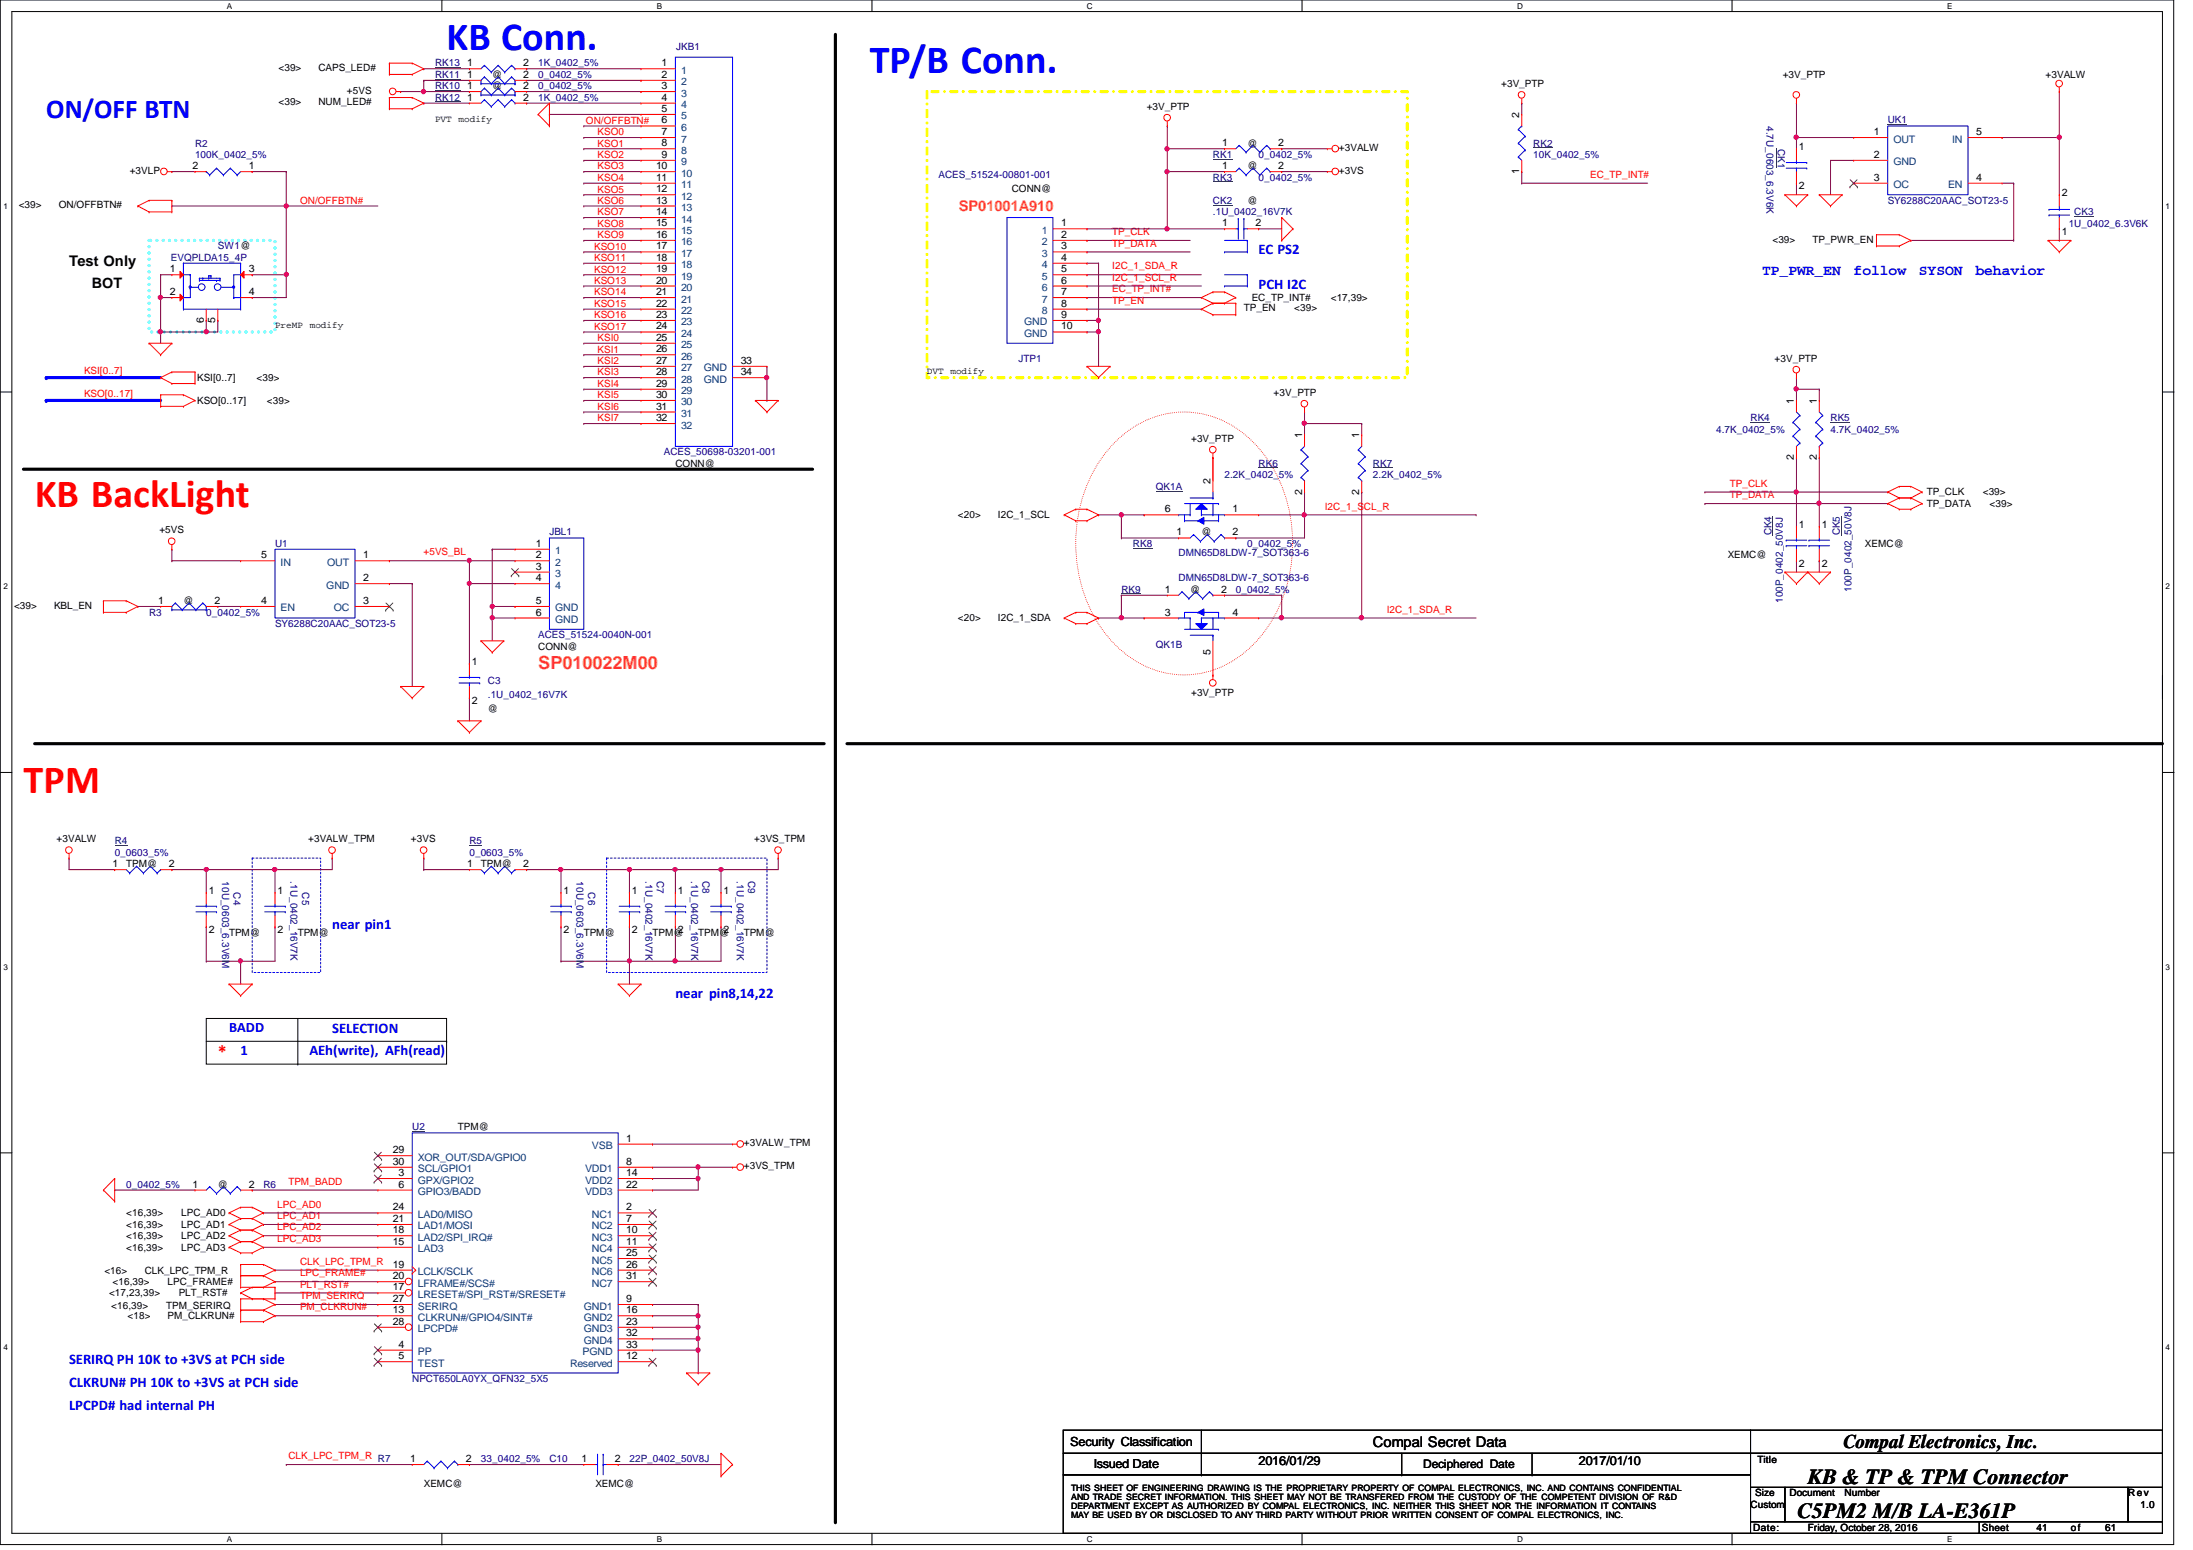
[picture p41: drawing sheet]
<svg xmlns="http://www.w3.org/2000/svg" width="297mm" height="210mm" viewBox="0 0 297 210" stroke-linecap="round" stroke-linejoin="round" font-family="sans-serif">
<defs><g id="words">
<g font-size="5.4" fill="#00f">
<text x="60.5" y="6.7">KB Conn.</text>
<text x="117.8" y="9.8">TP/B Conn.</text>
</g>
<g font-size="5.4" fill="#f00">
<text x="4.7" y="68.7">KB BackLight</text>
<text x="3.2" y="107.4">TPM</text>
</g>
<text font-size="3.7" fill="#00f" x="6.3" y="15.9">ON/OFF BTN</text>
<g font-size="2.9">
<text x="244.9" y="201">KB &amp; TP &amp; TPM Connector</text>
<text x="243.5" y="205.6">C5PM2 M/B LA-E361P</text>
</g>
<text font-size="2.6" x="249.7" y="196">Compal Electronics, Inc.</text>
<text font-size="2.5" fill="#ff8000" x="72.9" y="90.6">SP010022M00</text>
<text font-size="2.5" fill="#f00" x="29.5" y="143.3">*</text>
<text font-size="2" fill="#ff8000" x="129.9" y="28.5">SP01001A910</text>
<g font-size="2">
<text x="9.4" y="36">Test Only</text>
<text x="186" y="196">Compal Secret Data</text>
</g>
<g font-size="2" fill="#00f">
<text x="170.5" y="34.5">EC PS2</text>
<text x="170.5" y="39.1">PCH I2C</text>
<text x="238.7" y="37.3">TP_PWR_EN</text>
<text x="251.1" y="37.3">follow</text>
<text x="259.9" y="37.3">SYSON</text>
<text x="267.6" y="37.3">behavior</text>
<text x="45" y="125.9">near pin1</text>
<text x="91.5" y="135.2">near pin8,14,22</text>
<text x="32.6" y="142.9">1</text>
<text x="41.9" y="142.9">AEh(write), AFh(read)</text>
<text x="45" y="139.8">SELECTION</text>
<text x="9.4" y="184.7">SERIRQ PH 10K to +3VS at PCH side</text>
<text x="9.4" y="187.8">CLKRUN# PH 10K to +3VS at PCH side</text>
<text x="9.4" y="191">LPCPD# had internal PH</text>
</g>
<text font-size="1.9" x="12.4" y="39">BOT</text>
<text font-size="1.9" fill="#00f" x="31" y="139.8">BADD</text>
<g font-size="1.7">
<text x="144.9" y="195.8">Security Classification</text>
<text x="148.2" y="198.8">Issued Date</text>
<text x="170.5" y="198.3">2016/01/29</text>
<text x="213.9" y="198.3">2017/01/10</text>
</g>
<text font-size="1.6" x="192.8" y="198.8">Deciphered Date</text>
<g font-size="1.4">
<text x="37.7" y="9.6">&lt;39&gt;</text>
<text x="43.1" y="9.6">CAPS_LED#</text>
<text x="63.3" y="10.5">1</text>
<text x="63.3" y="9">1</text>
<text x="66.7" y="10.5">@</text>
<text x="70.9" y="10.5">2</text>
<text x="70.9" y="9">2</text>
<text x="89.6" y="9">1</text>
<text x="89.6" y="10.5">2</text>
<text x="203.3" y="11.8">+3V_PTP</text>
<text x="241.5" y="10.5">+3V_PTP</text>
<text x="277.1" y="10.5">+3VALW</text>
<text x="37.7" y="14.3">&lt;39&gt;</text>
<text x="43.1" y="14.3">NUM_LED#</text>
<text x="47" y="12.7">+5VS</text>
<text x="63.3" y="12.1">1</text>
<text x="63.3" y="13.6">1</text>
<text x="66.7" y="12.1">@</text>
<text x="70.9" y="12.1">2</text>
<text x="70.9" y="13.6">2</text>
<text x="89.6" y="12.1">3</text>
<text x="89.6" y="13.6">4</text>
<text x="89.6" y="15.2">5</text>
<text x="89.6" y="16.7">6</text>
<text x="155.3" y="14.9">+3V_PTP</text>
<text x="205.8" y="16" transform="rotate(-90 205.8 16)">2</text>
<text x="17.6" y="23.5">+3VLP</text>
<text x="26.1" y="22.9">2</text>
<text x="33.7" y="22.9">1</text>
<text x="88.9" y="22.9">10</text>
<text x="89.6" y="18.3">7</text>
<text x="89.6" y="19.8">8</text>
<text x="89.6" y="21.4">9</text>
<text x="165.5" y="19.8">1</text>
<text x="165.5" y="22.9">1</text>
<text x="169" y="19.9">@</text>
<text x="169" y="22.9">@</text>
<text x="173.1" y="19.8">2</text>
<text x="173.1" y="22.9">2</text>
<text x="181.4" y="20.4">+3VALW</text>
<text x="181.4" y="23.5">+3VS</text>
<text x="205.8" y="23.6" transform="rotate(-90 205.8 23.6)">1</text>
<text x="243.7" y="20.3">1</text>
<text x="253.8" y="18.3">1</text>
<text x="253.8" y="21.4">2</text>
<text x="267.7" y="18.3">5</text>
<text x="2.5" y="28.2">&lt;39&gt;</text>
<text x="8" y="28.2">ON/OFFBTN#</text>
<text x="88.9" y="24.5">11</text>
<text x="88.9" y="26">12</text>
<text x="88.9" y="27.6">13</text>
<text x="88.9" y="29.1">14</text>
<text x="137" y="26">CONN@</text>
<text x="169" y="27.6">@</text>
<text x="243.7" y="25.7">2</text>
<text x="253.8" y="24.5">3</text>
<text x="267.7" y="24.5">4</text>
<text x="279.3" y="26.5">2</text>
<text x="88.9" y="30.6">15</text>
<text x="88.9" y="32.2">16</text>
<text x="88.9" y="33.8">17</text>
<text x="88.9" y="35.3">18</text>
<text x="143.7" y="30.6">1</text>
<text x="143.7" y="32.2">2</text>
<text x="143.7" y="33.8">3</text>
<text x="143.7" y="35.3">4</text>
<text x="165.5" y="30.6">1</text>
<text x="170" y="30.6">2</text>
<text x="240.1" y="32.9">&lt;39&gt;</text>
<text x="245.5" y="32.9">TP_PWR_EN</text>
<text x="279.3" y="31.9">1</text>
<text x="23" y="40">2</text>
<text x="23" y="36.9">1</text>
<text x="33.7" y="36.9">3</text>
<text x="33.7" y="40">4</text>
<text x="88.9" y="36.9">19</text>
<text x="88.9" y="38.4">20</text>
<text x="88.9" y="40">21</text>
<text x="88.9" y="41.5">22</text>
<text x="143.7" y="36.9">5</text>
<text x="143.7" y="38.4">6</text>
<text x="143.7" y="40">7</text>
<text x="143.7" y="41.5">8</text>
<text x="169.5" y="40.8">EC_TP_INT#</text>
<text x="180.2" y="40.8">&lt;17,39&gt;</text>
<text x="27.6" y="43.8" transform="rotate(-90 27.6 43.8)">6</text>
<text x="29.2" y="43.8" transform="rotate(-90 29.2 43.8)">5</text>
<text x="88.9" y="43.1">23</text>
<text x="88.9" y="44.6">24</text>
<text x="88.9" y="46.1">25</text>
<text x="88.9" y="47.7">26</text>
<text x="143.7" y="43.1">9</text>
<text x="143.7" y="44.6">10</text>
<text x="168.5" y="42.2">TP_EN</text>
<text x="175.3" y="42.2">&lt;39&gt;</text>
<text x="26.7" y="51.6">KSI[0..7]</text>
<text x="34.8" y="51.6">&lt;39&gt;</text>
<text x="88.9" y="49.3">27</text>
<text x="88.9" y="50.8">28</text>
<text x="88.9" y="52.4">29</text>
<text x="88.9" y="53.9">30</text>
<text x="100.3" y="49.3">33</text>
<text x="100.3" y="50.8">34</text>
<text x="172.5" y="53.6">+3V_PTP</text>
<text x="240.4" y="49">+3V_PTP</text>
<text x="26.7" y="54.7">KSO[0..17]</text>
<text x="36.2" y="54.7">&lt;39&gt;</text>
<text x="88.9" y="55.5">31</text>
<text x="88.9" y="57">32</text>
<text x="161.3" y="59.8">+3V_PTP</text>
<text x="176.4" y="59.4" transform="rotate(-90 176.4 59.4)">1</text>
<text x="184.1" y="59.4" transform="rotate(-90 184.1 59.4)">1</text>
<text x="243" y="54.7" transform="rotate(-90 243 54.7)">1</text>
<text x="246.1" y="54.7" transform="rotate(-90 246.1 54.7)">1</text>
<text x="91.5" y="63.2">CONN@</text>
<text x="164" y="65.5" transform="rotate(-90 164 65.5)">2</text>
<text x="243" y="62.4" transform="rotate(-90 243 62.4)">2</text>
<text x="246.1" y="62.4" transform="rotate(-90 246.1 62.4)">2</text>
<text x="129.7" y="70.2">&lt;20&gt;</text>
<text x="135.2" y="70.2">I2C_1_SCL</text>
<text x="157.8" y="69.4">6</text>
<text x="167" y="69.4">1</text>
<text x="176.4" y="67" transform="rotate(-90 176.4 67)">2</text>
<text x="184.1" y="67" transform="rotate(-90 184.1 67)">2</text>
<text x="243.7" y="71.5">1</text>
<text x="246.8" y="71.5">1</text>
<text x="261" y="67.1">TP_CLK</text>
<text x="261" y="68.7">TP_DATA</text>
<text x="268.6" y="67.1">&lt;39&gt;</text>
<text x="269.5" y="68.7">&lt;39&gt;</text>
<text x="21.6" y="72.2">+5VS</text>
<text x="35.4" y="75.6">5</text>
<text x="49.2" y="75.6">1</text>
<text x="72.6" y="74">1</text>
<text x="72.6" y="75.6">2</text>
<text x="72.6" y="77.1">3</text>
<text x="159.3" y="72.5">1</text>
<text x="162.7" y="72.5">@</text>
<text x="167" y="72.5">2</text>
<text x="234" y="75.6">XEMC@</text>
<text x="243.7" y="76.8">2</text>
<text x="246.8" y="76.8">2</text>
<text x="252.6" y="74.1">XEMC@</text>
<text x="1.9" y="82.4">&lt;39&gt;</text>
<text x="7.3" y="82.4">KBL_EN</text>
<text x="21.4" y="81.8">1</text>
<text x="24.8" y="81.8">@</text>
<text x="29" y="81.8">2</text>
<text x="35.4" y="81.8">4</text>
<text x="49.2" y="81.8">3</text>
<text x="49.2" y="78.7">2</text>
<text x="72.6" y="78.7">4</text>
<text x="72.6" y="81.8">5</text>
<text x="72.6" y="83.4">6</text>
<text x="157.8" y="80.3">1</text>
<text x="157.8" y="83.4">3</text>
<text x="161.2" y="80.3">@</text>
<text x="165.4" y="80.3">2</text>
<text x="167" y="83.4">4</text>
<text x="72.9" y="88">CONN@</text>
<text x="129.7" y="84.2">&lt;20&gt;</text>
<text x="135.2" y="84.2">I2C_1_SDA</text>
<text x="164" y="88.7" transform="rotate(-90 164 88.7)">5</text>
<text x="63.9" y="90">1</text>
<text x="63.9" y="95.4">2</text>
<text x="161.3" y="94.2">+3V_PTP</text>
<text x="66.1" y="96.4">@</text>
<text x="7.7" y="114">+3VALW</text>
<text x="15.2" y="117.4">1</text>
<text x="17.1" y="117.4">TPM@</text>
<text x="22.9" y="117.4">2</text>
<text x="41.7" y="114">+3VALW_TPM</text>
<text x="55.7" y="114">+3VS</text>
<text x="63.3" y="117.4">1</text>
<text x="65.1" y="117.4">TPM@</text>
<text x="70.9" y="117.4">2</text>
<text x="102.1" y="114">+3VS_TPM</text>
<text x="28.3" y="121">1</text>
<text x="37.6" y="121">1</text>
<text x="76.3" y="121">1</text>
<text x="85.6" y="121">1</text>
<text x="91.8" y="121">1</text>
<text x="98" y="121">1</text>
<text x="28.3" y="126.4">2</text>
<text x="31" y="126.7">TPM@</text>
<text x="37.6" y="126.4">2</text>
<text x="40.3" y="126.7">TPM@</text>
<text x="76.3" y="126.4">2</text>
<text x="79.1" y="126.7">TPM@</text>
<text x="85.6" y="126.4">2</text>
<text x="88.4" y="126.7">TPM@</text>
<text x="91.8" y="126.4">2</text>
<text x="94.6" y="126.7">TPM@</text>
<text x="98" y="126.4">2</text>
<text x="100.8" y="126.7">TPM@</text>
<text x="62" y="153.1">TPM@</text>
<text x="84.8" y="154.6">1</text>
<text x="100.8" y="155.2">+3VALW_TPM</text>
<text x="26.1" y="160.8">1</text>
<text x="29.5" y="160.8">@</text>
<text x="33.7" y="160.8">2</text>
<text x="53.2" y="156.2">29</text>
<text x="53.2" y="157.7">30</text>
<text x="54" y="159.3">3</text>
<text x="54" y="160.8">6</text>
<text x="84.8" y="157.7">8</text>
<text x="84.8" y="159.3">14</text>
<text x="84.8" y="160.8">22</text>
<text x="100.8" y="158.4">+3VS_TPM</text>
<text x="17.1" y="167.8">&lt;16,39&gt;</text>
<text x="17.1" y="164.7">&lt;16,39&gt;</text>
<text x="17.1" y="166.2">&lt;16,39&gt;</text>
<text x="24.6" y="167.8">LPC_AD2</text>
<text x="24.6" y="164.7">LPC_AD0</text>
<text x="24.6" y="166.2">LPC_AD1</text>
<text x="53.2" y="165.5">21</text>
<text x="53.2" y="167">18</text>
<text x="53.2" y="163.9">24</text>
<text x="84.8" y="165.5">7</text>
<text x="84.8" y="163.9">2</text>
<text x="84.8" y="167">10</text>
<text x="14.1" y="172.5">&lt;16&gt;</text>
<text x="15.2" y="174">&lt;16,39&gt;</text>
<text x="17.1" y="169.4">&lt;16,39&gt;</text>
<text x="19.6" y="172.5">CLK_LPC_TPM_R</text>
<text x="22.7" y="174">LPC_FRAME#</text>
<text x="24.6" y="169.4">LPC_AD3</text>
<text x="53.2" y="173.2">20</text>
<text x="53.2" y="168.6">15</text>
<text x="53.2" y="171.7">19</text>
<text x="84.8" y="171.7">26</text>
<text x="84.8" y="168.6">11</text>
<text x="84.8" y="170.1">25</text>
<text x="84.8" y="173.2">31</text>
<text x="14.8" y="175.6">&lt;17,23,39&gt;</text>
<text x="15.1" y="177.2">&lt;16,39&gt;</text>
<text x="17.3" y="178.6">&lt;18&gt;</text>
<text x="22.5" y="177.2">TPM_SERIRQ</text>
<text x="22.7" y="178.6">PM_CLKRUN#</text>
<text x="24.2" y="175.6">PLT_RST#</text>
<text x="53.2" y="174.8">17</text>
<text x="53.2" y="179.4">28</text>
<text x="53.2" y="176.3">27</text>
<text x="53.2" y="177.8">13</text>
<text x="84.8" y="179.4">23</text>
<text x="84.8" y="176.3">9</text>
<text x="84.8" y="177.8">16</text>
<text x="54" y="184.1">5</text>
<text x="54" y="182.5">4</text>
<text x="84.8" y="184.1">12</text>
<text x="84.8" y="181">32</text>
<text x="84.8" y="182.5">33</text>
<text x="55.5" y="198">1</text>
<text x="63.1" y="198">2</text>
<text x="78.8" y="198">1</text>
<text x="83.3" y="198">2</text>
<text x="57.4" y="201.4">XEMC@</text>
<text x="80.6" y="201.4">XEMC@</text>
<text x="237.7" y="202.6">Size</text>
<text x="238" y="198.2">Title</text>
<text x="242.4" y="202.6">Document</text>
<text x="249.8" y="202.6">Number</text>
<text x="288.2" y="202.6">Rev</text>
<text x="237.1" y="204.2">Custom</text>
<text x="237.4" y="207.3">Date:</text>
<text x="244.9" y="207.3">Friday, October 28, 2016</text>
<text x="268.4" y="207.3">Sheet</text>
<text x="275.8" y="207.3">41</text>
<text x="280.5" y="207.3">of</text>
<text x="285.2" y="207.3">61</text>
<text x="289.9" y="204.2">1.0</text>
</g>
<g font-size="1.4" fill="#000080">
<text x="58.9" y="10.5">RK11</text>
<text x="58.9" y="9">RK13</text>
<text x="72.9" y="10.5">0_0402_5%</text>
<text x="72.9" y="9">1K_0402_5%</text>
<text x="91.6" y="6.8">JKB1</text>
<text x="58.9" y="12.1">RK10</text>
<text x="58.9" y="13.6">RK12</text>
<text x="72.9" y="12.1">0_0402_5%</text>
<text x="72.9" y="13.6">1K_0402_5%</text>
<text x="239.3" y="17.1" transform="rotate(90 239.3 17.1)">4.7U_0603_6.3V6K</text>
<text x="255.7" y="16.7">UK1</text>
<text x="26.4" y="19.9">R2</text>
<text x="26.4" y="21.4">100K_0402_5%</text>
<text x="164.3" y="21.4">RK1</text>
<text x="170.5" y="21.4">0_0402_5%</text>
<text x="207.7" y="19.9">RK2</text>
<text x="207.7" y="21.4">10K_0402_5%</text>
<text x="240.8" y="20.2" transform="rotate(90 240.8 20.2)">CK1</text>
<text x="127.1" y="24.2">ACES_51524-00801-001</text>
<text x="164.3" y="27.6">CK2</text>
<text x="164.3" y="29.1">.1U_0402_16V7K</text>
<text x="164.3" y="24.5">RK3</text>
<text x="170.5" y="24.5">0_0402_5%</text>
<text x="255.7" y="27.6">SY6288C20AAC_SOT23-5</text>
<text x="281" y="29.1">CK3</text>
<text x="23.2" y="35.3">EVQPLDA15_4P</text>
<text x="29.5" y="33.8">SW1@</text>
<text x="280.2" y="30.7">1U_0402_6.3V6K</text>
<text x="138" y="49">JTP1</text>
<text x="232.4" y="58.6">4.7K_0402_5%</text>
<text x="237.1" y="57">RK4</text>
<text x="247.9" y="57">RK5</text>
<text x="247.9" y="58.6">4.7K_0402_5%</text>
<text x="89.9" y="61.7">ACES_50698-03201-001</text>
<text x="165.9" y="64.8">2.2K_0402_5%</text>
<text x="170.5" y="63.2">RK6</text>
<text x="186" y="63.2">RK7</text>
<text x="186" y="64.8">2.2K_0402_5%</text>
<text x="156.5" y="66.3">QK1A</text>
<text x="37.3" y="74.1">U1</text>
<text x="74.4" y="72.5">JBL1</text>
<text x="153.5" y="74.1">RK8</text>
<text x="159.6" y="75.3">DMN65D8LDW-7_SOT363-6</text>
<text x="168.9" y="74.1">0_0402_5%</text>
<text x="239.9" y="72.5" transform="rotate(-90 239.9 72.5)">CK4</text>
<text x="249.2" y="72.5" transform="rotate(-90 249.2 72.5)">CK5</text>
<text x="20.2" y="83.4">R3</text>
<text x="27.9" y="83.4">0_0402_5%</text>
<text x="151.9" y="80.3">RK9</text>
<text x="159.6" y="78.7">DMN65D8LDW-7_SOT363-6</text>
<text x="167.4" y="80.3">0_0402_5%</text>
<text x="241.5" y="81.7" transform="rotate(-90 241.5 81.7)">100P_0402_50V8J</text>
<text x="250.8" y="80.1" transform="rotate(-90 250.8 80.1)">100P_0402_50V8J</text>
<text x="37.3" y="84.9">SY6288C20AAC_SOT23-5</text>
<text x="72.9" y="86.4">ACES_51524-0040N-001</text>
<text x="156.5" y="87.7">QK1B</text>
<text x="66.1" y="92.7">C3</text>
<text x="66.1" y="94.5">.1U_0402_16V7K</text>
<text x="15.5" y="114.3">R4</text>
<text x="15.5" y="115.9">0_0603_5%</text>
<text x="30.1" y="119.3" transform="rotate(90 30.1 119.3)">10U_0603_6.3V6M</text>
<text x="39.4" y="119.3" transform="rotate(90 39.4 119.3)">.1U_0402_16V7K</text>
<text x="63.6" y="114.3">R5</text>
<text x="63.6" y="115.9">0_0603_5%</text>
<text x="78.1" y="119.3" transform="rotate(90 78.1 119.3)">10U_0603_6.3V6M</text>
<text x="87.4" y="119.3" transform="rotate(90 87.4 119.3)">.1U_0402_16V7K</text>
<text x="89" y="119.3" transform="rotate(90 89 119.3)">C7</text>
<text x="93.6" y="119.3" transform="rotate(90 93.6 119.3)">.1U_0402_16V7K</text>
<text x="95.2" y="119.3" transform="rotate(90 95.2 119.3)">C8</text>
<text x="99.8" y="119.3" transform="rotate(90 99.8 119.3)">.1U_0402_16V7K</text>
<text x="101.3" y="119.3" transform="rotate(90 101.3 119.3)">C9</text>
<text x="31.6" y="120.9" transform="rotate(90 31.6 120.9)">C4</text>
<text x="40.9" y="120.9" transform="rotate(90 40.9 120.9)">C5</text>
<text x="79.7" y="120.9" transform="rotate(90 79.7 120.9)">C6</text>
<text x="55.8" y="153.1">U2</text>
<text x="17.1" y="160.8">0_0402_5%</text>
<text x="35.7" y="160.8">R6</text>
<text x="55.8" y="187.2">NPCT650LA0YX_QFN32_5X5</text>
<text x="51.2" y="198">R7</text>
<text x="65.1" y="198">33_0402_5%</text>
<text x="74.4" y="198">C10</text>
<text x="85.3" y="198">22P_0402_50V8J</text>
</g>
<g font-size="1.4" fill="#004080">
<text x="92.2" y="10">1</text>
<text x="92.2" y="11.6">2</text>
<text x="92.2" y="13.1">3</text>
<text x="92.2" y="14.6">4</text>
<text x="92.2" y="16.2">5</text>
<text x="92.2" y="17.7">6</text>
<text x="92.2" y="19.3">7</text>
<text x="92.2" y="20.8">8</text>
<text x="92.2" y="22.4">9</text>
<text x="92.2" y="23.9">10</text>
<text x="256.5" y="19.3">OUT</text>
<text x="256.5" y="22.4">GND</text>
<text x="264.4" y="19.3">IN</text>
<text x="92.2" y="25.5">11</text>
<text x="92.2" y="27.1">12</text>
<text x="92.2" y="28.6">13</text>
<text x="256.5" y="25.5">OC</text>
<text x="263.9" y="25.5">EN</text>
<text x="92.2" y="30.1">14</text>
<text x="92.2" y="31.7">15</text>
<text x="92.2" y="33.2">16</text>
<text x="92.2" y="34.8">17</text>
<text x="141.1" y="31.7">1</text>
<text x="141.1" y="33.2">2</text>
<text x="141.1" y="34.8">3</text>
<text x="92.2" y="36.3">18</text>
<text x="92.2" y="37.9">19</text>
<text x="92.2" y="39.4">20</text>
<text x="92.2" y="41">21</text>
<text x="141.1" y="36.3">4</text>
<text x="141.1" y="37.9">5</text>
<text x="141.1" y="39.4">6</text>
<text x="141.1" y="41">7</text>
<text x="92.2" y="42.5">22</text>
<text x="92.2" y="44.1">23</text>
<text x="92.2" y="45.6">24</text>
<text x="92.2" y="47.2">25</text>
<text x="138.7" y="44.1">GND</text>
<text x="138.7" y="45.6">GND</text>
<text x="141.1" y="42.5">8</text>
<text x="92.2" y="48.7">26</text>
<text x="92.2" y="50.3">27</text>
<text x="92.2" y="51.8">28</text>
<text x="92.2" y="53.4">29</text>
<text x="95.3" y="50.3">GND</text>
<text x="95.3" y="51.8">GND</text>
<text x="92.2" y="54.9">30</text>
<text x="92.2" y="56.5">31</text>
<text x="92.2" y="58">32</text>
<text x="38" y="76.6">IN</text>
<text x="44.3" y="76.6">OUT</text>
<text x="75.2" y="75.1">1</text>
<text x="75.2" y="76.6">2</text>
<text x="38" y="82.8">EN</text>
<text x="44.2" y="79.7">GND</text>
<text x="45.2" y="82.8">OC</text>
<text x="75.2" y="78.1">3</text>
<text x="75.2" y="79.7">4</text>
<text x="75.2" y="82.8">GND</text>
<text x="75.2" y="84.4">GND</text>
<text x="80.2" y="155.6">VSB</text>
<text x="56.6" y="160.3">GPX/GPIO2</text>
<text x="56.6" y="161.8">GPIO3/BADD</text>
<text x="56.6" y="157.2">XOR_OUT/SDA/GPIO0</text>
<text x="56.6" y="158.7">SCL/GPIO1</text>
<text x="79.2" y="158.7">VDD1</text>
<text x="79.2" y="160.3">VDD2</text>
<text x="79.2" y="161.8">VDD3</text>
<text x="56.6" y="166.5">LAD1/MOSI</text>
<text x="56.6" y="164.9">LAD0/MISO</text>
<text x="80.2" y="166.5">NC2</text>
<text x="80.2" y="164.9">NC1</text>
<text x="56.6" y="169.6">LAD3</text>
<text x="56.6" y="172.7">LCLK/SCLK</text>
<text x="56.6" y="168">LAD2/SPI_IRQ#</text>
<text x="80.2" y="172.7">NC6</text>
<text x="80.2" y="168">NC3</text>
<text x="80.2" y="169.6">NC4</text>
<text x="80.2" y="171.1">NC5</text>
<text x="56.6" y="175.8">LRESET#/SPI_RST#/SRESET#</text>
<text x="56.6" y="174.2">LFRAME#/SCS#</text>
<text x="56.6" y="177.3">SERIRQ</text>
<text x="56.6" y="178.9">CLKRUN#/GPIO4/SINT#</text>
<text x="79.1" y="177.3">GND1</text>
<text x="79.1" y="178.9">GND2</text>
<text x="80.2" y="174.2">NC7</text>
<text x="56.6" y="185.1">TEST</text>
<text x="56.6" y="183.5">PP</text>
<text x="56.6" y="180.4">LPCPD#</text>
<text x="77.2" y="185.1">Reserved</text>
<text x="78.9" y="183.5">PGND</text>
<text x="79.1" y="180.4">GND3</text>
<text x="79.1" y="182">GND4</text>
</g>
<g font-size="1.4" fill="#f00">
<text x="79.4" y="16.8">ON/OFFBTN#</text>
<text x="80.9" y="18.3">KSO0</text>
<text x="80.9" y="19.9">KSO1</text>
<text x="80.9" y="22.9">KSO3</text>
<text x="80.9" y="21.4">KSO2</text>
<text x="40.6" y="27.6">ON/OFFBTN#</text>
<text x="80.9" y="27.6">KSO6</text>
<text x="80.9" y="26.1">KSO5</text>
<text x="80.9" y="24.5">KSO4</text>
<text x="80.9" y="29.2">KSO7</text>
<text x="215.4" y="24.1">EC_TP_INT#</text>
<text x="80.5" y="35.3">KSO11</text>
<text x="80.5" y="33.8">KSO10</text>
<text x="80.9" y="30.7">KSO8</text>
<text x="80.9" y="32.3">KSO9</text>
<text x="150.7" y="31.8">TP_CLK</text>
<text x="150.7" y="33.4">TP_DATA</text>
<text x="80.5" y="38.4">KSO13</text>
<text x="80.5" y="36.9">KSO12</text>
<text x="80.5" y="40">KSO14</text>
<text x="80.5" y="41.6">KSO15</text>
<text x="150.7" y="39.6">EC_TP_INT#</text>
<text x="150.7" y="41.1">TP_EN</text>
<text x="150.7" y="36.5">I2C_1_SDA_R</text>
<text x="150.7" y="38">I2C_1_SCL_R</text>
<text x="80.5" y="44.7">KSO17</text>
<text x="80.5" y="43.1">KSO16</text>
<text x="80.9" y="47.8">KSI1</text>
<text x="80.9" y="46.2">KSI0</text>
<text x="11.4" y="53.8">KSO[0..17]</text>
<text x="11.4" y="50.7">KSI[0..7]</text>
<text x="80.9" y="53.9">KSI5</text>
<text x="80.9" y="49.3">KSI2</text>
<text x="80.9" y="52.4">KSI4</text>
<text x="80.9" y="50.8">KSI3</text>
<text x="80.9" y="57.1">KSI7</text>
<text x="80.9" y="55.5">KSI6</text>
<text x="234.3" y="65.9">TP_CLK</text>
<text x="179.4" y="69">I2C_1_SCL_R</text>
<text x="234.3" y="67.5">TP_DATA</text>
<text x="57.4" y="75.2">+5VS_BL</text>
<text x="187.8" y="83">I2C_1_SDA_R</text>
<text x="39.1" y="160.4">TPM_BADD</text>
<text x="37.5" y="165.1">LPC_AD1</text>
<text x="37.5" y="166.6">LPC_AD2</text>
<text x="37.5" y="163.5">LPC_AD0</text>
<text x="37.5" y="168.2">LPC_AD3</text>
<text x="40.6" y="171.3">CLK_LPC_TPM_R</text>
<text x="40.6" y="172.8">LPC_FRAME#</text>
<text x="40.6" y="174.4">PLT_RST#</text>
<text x="40.6" y="175.9">TPM_SERIRQ</text>
<text x="40.6" y="177.5">PM_CLKRUN#</text>
<text x="39.1" y="197.6">CLK_LPC_TPM_R</text>
</g>
<g font-size="1.3">
<text x="58.9" y="16.6">PVT</text>
<text x="62.1" y="16.6">modify</text>
<text x="37.2" y="44.4">PreMP</text>
<text x="42" y="44.4">modify</text>
<text x="125.6" y="50.7">DVT</text>
<text x="128.7" y="50.7">modify</text>
</g>
<g font-size="1.2">
<text x="145.1" y="201.9">THIS SHEET OF ENGINEERING DRAWING IS THE PROPRIETARY PROPERTY OF COMPAL ELECTRONICS, INC. AND CONTAINS CONFIDENTIAL</text>
<text x="145.1" y="203.2">AND TRADE SECRET INFORMATION. THIS SHEET MAY NOT BE TRANSFERED FROM THE CUSTODY OF THE COMPETENT DIVISION OF R&amp;D</text>
<text x="145.1" y="204.4">DEPARTMENT EXCEPT AS AUTHORIZED BY COMPAL ELECTRONICS, INC. NEITHER THIS SHEET NOR THE INFORMATION IT CONTAINS</text>
<text x="145.1" y="205.6">MAY BE USED BY OR DISCLOSED TO ANY THIRD PARTY WITHOUT PRIOR WRITTEN CONSENT OF COMPAL ELECTRONICS, INC.</text>
</g>
<g font-size="1.1">
<text x="30.7" y="1.2">A</text>
<text x="89" y="1.2">B</text>
<text x="147.2" y="1.2">C</text>
<text x="205.5" y="1.2">D</text>
<text x="263.7" y="1.2">E</text>
<text x=".5" y="28.3">1</text>
<text x="293.3" y="28.3">1</text>
<text x=".5" y="79.8">2</text>
<text x="293.3" y="79.8">2</text>
<text x=".5" y="131.3">3</text>
<text x="293.3" y="131.3">3</text>
<text x=".5" y="182.8">4</text>
<text x="293.3" y="182.8">4</text>
<text x="30.7" y="208.8">A</text>
<text x="89" y="208.8">B</text>
<text x="147.2" y="208.8">C</text>
<text x="205.5" y="208.8">D</text>
<text x="263.7" y="208.8">E</text>
</g>
</g></defs>
<path d="M0 0h294.4v209.2h-294.4zM1.6 1.6h291.3v206h-291.3z" fill="none" stroke="#000" stroke-width=".14"/>
<g fill="#fff">
<path d="M30.7 .2h.8v1.2h-.8z"/>
<path d="M30.7 207.9h.8v1.1h-.8z"/>
</g>
<path d="M59.9 0v1.6M59.9 207.6v1.6" fill="none" stroke="#000" stroke-width=".14"/>
<g fill="#fff">
<path d="M89 .2h.7v1.2h-.7z"/>
<path d="M89 207.9h.7v1.1h-.7z"/>
</g>
<path d="M118.1 0v1.6M118.1 207.6v1.6" fill="none" stroke="#000" stroke-width=".14"/>
<g fill="#fff">
<path d="M147.2 .2h.8v1.2h-.8z"/>
<path d="M147.2 207.9h.8v1.1h-.8z"/>
</g>
<path d="M176.4 0v1.6M176.4 207.6v1.6" fill="none" stroke="#000" stroke-width=".14"/>
<g fill="#fff">
<path d="M205.5 .2h.7v1.2h-.7z"/>
<path d="M205.5 207.9h.7v1.1h-.7z"/>
</g>
<path d="M234.6 0v1.6M234.6 207.6v1.6" fill="none" stroke="#000" stroke-width=".14"/>
<g fill="#fff">
<path d="M263.7 .2h.8v1.2h-.8z"/>
<path d="M263.7 207.9h.8v1.1h-.8z"/>
<path d="M.5 27.3h.6v1.2h-.6z"/>
<path d="M293.3 27.3h.6v1.2h-.6z"/>
<path d="M.5 78.8h.6v1.2h-.6z"/>
<path d="M293.3 78.8h.6v1.2h-.6z"/>
</g>
<path d="M0 53.1h1.6M292.9 53.1h1.6" fill="none" stroke="#000" stroke-width=".14"/>
<g fill="#fff">
<path d="M.5 130.3h.6v1.2h-.6z"/>
<path d="M293.3 130.3h.6v1.2h-.6z"/>
</g>
<path d="M0 104.6h1.6M292.9 104.6h1.6" fill="none" stroke="#000" stroke-width=".14"/>
<g fill="#fff">
<path d="M.5 181.9h.6v1.1h-.6z"/>
<path d="M293.3 181.9h.6v1.1h-.6z"/>
</g>
<path d="M292.9 94.5h.1M292.9 91.4v3.1M27.9 137.9h32.6v6.2h-32.6zM40.3 137.9v6.2M0 156.1h1.6M27.9 141h32.6M40.3 144.1h.1M60.5 141h.1M292.9 156.1h1.6" fill="none" stroke="#000" stroke-width=".14"/>
<path d="M113.2 4.7v201.4M3.2 63.5h106.9M4.7 100.7h106.9M114.7 100.7h178.2" fill="none" stroke="#000" stroke-width=".42"/>
<path d="M165.9 34.1h3M165.9 38.7h3M165.9 34.1h.1M165.9 38.7h.1M165.9 32.6h3M165.9 37.2h3M168.9 32.6h.1M168.9 34.1h.1M168.9 37.2h.1M168.9 38.7h.1M168.9 32.6v1.5M168.9 37.2v1.5" fill="none" stroke="#00f" stroke-width=".14"/>
<circle cx="113.2" cy="206.1" r=".21" fill="#000"/>
<path d="M34.2 116.2h9.2v15.5h-9.2zM82.2 116.2h21.7v15.5h-21.7z" fill="none" stroke="#00f" stroke-width=".14" stroke-dasharray=".3 .3"/>
<path d="M151 59.9a12.8 12.8 0 0 1 18.7 0 20.2 20.2 0 0 1 4.2 20.6 16.4 16.4 0 0 1-9.1 10.1 12.7 12.7 0 0 1-13.8-3.3 20.3 20.3 0 0 1-4.1-20.6 18.1 18.1 0 0 1 4.1-6.8z" fill="none" stroke="#f00" stroke-width=".14" stroke-dasharray="0 .3"/>
<path d="M125.6 12.4h65v38.7h-65z" fill="none" stroke="#ff0" stroke-width=".42" stroke-dasharray=".8 .8 0 .8"/>
<path d="M20.2 32.6h17.1v12.4h-17.1z" fill="none" stroke="#0ff" stroke-width=".42" stroke-dasharray="0 .8"/>
<path d="M6.3 54.2h15.5" fill="none" stroke="#00f" stroke-width=".42"/>
<circle cx="6.3" cy="54.2" r=".21" fill="#00f"/>
<path d="M6.3 51.1h15.5" fill="none" stroke="#00f" stroke-width=".42"/>
<circle cx="6.3" cy="51.1" r=".21" fill="#00f"/>
<g fill="none" stroke="#800040" stroke-width=".14">
<path d="M206.1 14h.1M206.1 14v1.5M147.2 31h18.7M147.2 32.6h.1M147.2 34.1h.1M147.2 31h.1M147.2 32.6h14M147.2 34.1h14M158.1 31h.1M158.1 20.2h.1M158.1 20.2v3M158.1 20.2h7.8"/>
<path d="M170.5 31h.1M170.5 31h3.1M173.6 23.2h6.2M173.6 23.2h.1M206.1 24.8h17.1M206.1 23.2h.1M206.1 24.8h.1M206.1 23.2v1.6M147.2 40.3h.1M147.2 41.9h.1M147.2 40.3h15.5M147.2 41.9h15.5"/>
<path d="M63.6 79h6.2M63.6 75.9h6.2M63.6 79h.1M63.6 75.9h.1M66.7 74.4h3.1M66.7 74.4h.1M243.3 66.6h.1M243.3 75.9h.1M243.3 66.6v4.7M243.3 75.9v1.6M246.4 75.9h.1M246.4 75.9v1.6"/>
<path d="M18.7 82.1h.1M18.7 82.1h3.1M29.5 82.1h.1M29.5 82.1h3.1M63.6 94.5h.1M63.6 94.5v3.1M66.7 83.7h.1M66.7 83.7v3.1"/>
</g>
<circle cx="158.1" cy="31" r=".3" fill="#f0f"/>
<circle cx="158.1" cy="31" r=".3" fill="none" stroke="#f0f" stroke-width=".14"/>
<path d="M158.1 23.2h.1M158.1 23.2v7.8M158.1 23.2h7.8" fill="none" stroke="#800040" stroke-width=".14"/>
<circle cx="158.1" cy="23.2" r=".3" fill="#f0f"/>
<circle cx="158.1" cy="23.2" r=".3" fill="none" stroke="#f0f" stroke-width=".14"/>
<path d="M271.2 18.6h7.7M271.2 18.6h.1M278.9 18.6h.1M278.9 18.6v7.8" fill="none" stroke="#800040" stroke-width=".14"/>
<circle cx="278.9" cy="18.6" r=".3" fill="#f0f"/>
<circle cx="278.9" cy="18.6" r=".3" fill="none" stroke="#f0f" stroke-width=".14"/>
<path d="M243.3 18.6h.1M243.3 14h.1M243.3 14v6.2M243.3 18.6h7.8M278.9 12.4h.1M278.9 12.4v6.2M243.3 24.8h.1M243.3 24.8v1.6" fill="none" stroke="#800040" stroke-width=".14"/>
<circle cx="243.3" cy="18.6" r=".3" fill="#f0f"/>
<circle cx="243.3" cy="18.6" r=".3" fill="none" stroke="#f0f" stroke-width=".14"/>
<path d="M158.1 17.1h.1M158.1 17.1v3.1M173.6 20.2h6.2M173.6 20.2h.1M247.9 21.7h.1M247.9 21.7v4.7M247.9 21.7h3.2M278.9 32.6h.1M278.9 31v1.6" fill="none" stroke="#800040" stroke-width=".14"/>
<circle cx="158.1" cy="20.1" r=".3" fill="#f0f"/>
<circle cx="158.1" cy="20.1" r=".3" fill="none" stroke="#f0f" stroke-width=".14"/>
<g fill="none" stroke="#800040" stroke-width=".14">
<path d="M63.6 75.9h.1M63.6 75.9v3.1M88.4 176.7h6.2M88.4 178.2h6.2M88.4 176.7h.1M88.4 178.2h.1M38.8 198.3h.1M38.8 198.3h17M63.6 198.3h15.5M63.6 198.3h.1M83.7 198.3h14M83.7 198.3h.1"/>
<path d="M94.6 182.8h.1M94.6 181.3v1.5"/>
</g>
<circle cx="94.5" cy="178.2" r=".29" fill="#f0f"/>
<circle cx="94.5" cy="178.2" r=".29" fill="none" stroke="#f0f" stroke-width=".14"/>
<path d="M88.4 179.7h6.2M88.4 179.7h.1" fill="none" stroke="#800040" stroke-width=".14"/>
<circle cx="94.5" cy="179.7" r=".29" fill="#f0f"/>
<circle cx="94.5" cy="179.7" r=".29" fill="none" stroke="#f0f" stroke-width=".14"/>
<path d="M15.5 161.2h10.9M15.5 161.2h.1M34.2 161.2h.1M34.2 161.2h17M37.3 172h.1M37.3 175.1h.1M37.3 172h13.9M37.3 175.1h13.9M94.6 176.7h.1M94.6 176.7v1.5M88.4 181.3h6.2M88.4 181.3h.1" fill="none" stroke="#800040" stroke-width=".14"/>
<circle cx="94.5" cy="181.3" r=".29" fill="#f0f"/>
<circle cx="94.5" cy="181.3" r=".29" fill="none" stroke="#f0f" stroke-width=".14"/>
<path d="M27.9 117.8h.1M27.9 117.8v3.1M94.6 179.7h.1M94.6 179.7v1.6" fill="none" stroke="#800040" stroke-width=".14"/>
<circle cx="27.9" cy="117.7" r=".29" fill="#f0f"/>
<circle cx="27.9" cy="117.7" r=".29" fill="none" stroke="#f0f" stroke-width=".14"/>
<path d="M23.3 117.8h4.6M23.3 117.8h.1M27.9 125.5h.1M27.9 125.5v4.7M32.6 130.2h.1M32.6 130.2v3.1" fill="none" stroke="#800040" stroke-width=".14"/>
<circle cx="32.6" cy="130.1" r=".29" fill="#f0f"/>
<circle cx="32.6" cy="130.1" r=".29" fill="none" stroke="#f0f" stroke-width=".14"/>
<path d="M9.4 116.2h.1M9.4 116.2v1.6M27.9 117.8h.1M27.9 117.8h17.1M37.3 117.8h.1M37.3 117.8v3.1M27.9 130.2h.1M27.9 130.2h9.4M32.6 130.2h.1" fill="none" stroke="#800040" stroke-width=".14"/>
<circle cx="37.2" cy="117.7" r=".29" fill="#f0f"/>
<circle cx="37.2" cy="117.7" r=".29" fill="none" stroke="#f0f" stroke-width=".14"/>
<path d="M9.4 117.8h6.1M15.5 117.8h.1M45 116.2h.1M45 116.2v1.6M85.3 117.8h.1M85.3 117.8v3.1M37.3 125.5h.1M37.3 125.5v4.7" fill="none" stroke="#800040" stroke-width=".14"/>
<circle cx="85.3" cy="117.7" r=".29" fill="#f0f"/>
<circle cx="85.3" cy="117.7" r=".29" fill="none" stroke="#f0f" stroke-width=".14"/>
<path d="M57.4 116.2h.1M57.4 116.2v1.6M91.5 130.2h6.2M91.5 130.2h.1" fill="none" stroke="#800040" stroke-width=".14"/>
<circle cx="91.4" cy="130.1" r=".3" fill="#f0f"/>
<circle cx="91.4" cy="130.1" r=".3" fill="none" stroke="#f0f" stroke-width=".14"/>
<path d="M97.7 117.8h.1M97.7 117.8v3.1" fill="none" stroke="#800040" stroke-width=".14"/>
<circle cx="97.7" cy="117.7" r=".29" fill="#f0f"/>
<circle cx="97.7" cy="117.7" r=".29" fill="none" stroke="#f0f" stroke-width=".14"/>
<path d="M91.5 117.8h.1M91.5 117.8v3.1" fill="none" stroke="#800040" stroke-width=".14"/>
<circle cx="91.4" cy="117.7" r=".29" fill="#f0f"/>
<circle cx="91.4" cy="117.7" r=".29" fill="none" stroke="#f0f" stroke-width=".14"/>
<path d="M76 117.8h.1M76 117.8v3.1M76 130.2h.1M85.3 125.5h.1M85.3 130.2h.1M85.3 125.5v7.8M91.5 125.5h.1M91.5 125.5v4.7h-15.5M97.7 125.5h.1M97.7 125.5v4.7" fill="none" stroke="#800040" stroke-width=".14"/>
<circle cx="85.3" cy="130.1" r=".3" fill="#f0f"/>
<circle cx="85.3" cy="130.1" r=".3" fill="none" stroke="#f0f" stroke-width=".14"/>
<path d="M71.3 117.8h4.7M71.3 117.8h.1M85.3 117.8h6.2M85.3 117.8h.1M97.7 117.8h.1M105.4 116.2h.1M105.4 116.2v1.6h-7.7" fill="none" stroke="#800040" stroke-width=".14"/>
<circle cx="76" cy="117.7" r=".29" fill="#f0f"/>
<circle cx="76" cy="117.7" r=".29" fill="none" stroke="#f0f" stroke-width=".14"/>
<g fill="none" stroke="#800040" stroke-width=".14">
<path d="M243.3 52.7h.1M243.3 52.7v1.5M243.3 62h.1M243.3 62v4.6M57.4 117.8h.1M57.4 117.8h6.2M76 117.8h9.3M76 117.8h.1M91.5 117.8h6.2M91.5 117.8h.1M76 125.5h.1M76 125.5v4.7"/>
<path d="M35.7 165.8h.1M35.7 167.3h.1M35.7 168.9h.1M35.7 164.3h.1M35.7 165.8h15.5M35.7 167.3h15.5M35.7 168.9h15.5M35.7 164.3h15.5M37.3 173.6h.1M37.3 176.7h.1M37.3 173.6h13.9M37.3 176.7h13.9"/>
<path d="M94.6 178.2h.1M94.6 178.2v1.5"/>
</g>
<circle cx="243.3" cy="52.7" r=".3" fill="#f0f"/>
<circle cx="243.3" cy="52.7" r=".3" fill="none" stroke="#f0f" stroke-width=".14"/>
<path d="M243.3 52.7h.1M243.3 52.7h3.1M246.4 52.7h.1M246.4 52.7v1.5M246.4 62h.1M246.4 62v6.2" fill="none" stroke="#800040" stroke-width=".14"/>
<circle cx="246.4" cy="68.2" r=".3" fill="#f0f"/>
<circle cx="246.4" cy="68.2" r=".3" fill="none" stroke="#f0f" stroke-width=".14"/>
<path d="M63.6 79v10.9M243.3 66.6h12.4M243.3 66.6h.1M246.4 68.2h9.3M246.4 68.2h.1M63.6 89.9h.1" fill="none" stroke="#800040" stroke-width=".14"/>
<circle cx="63.6" cy="79" r=".29" fill="#f0f"/>
<circle cx="63.6" cy="79" r=".29" fill="none" stroke="#f0f" stroke-width=".14"/>
<path d="M147.2 37.2h.1M147.2 38.7h.1M147.2 37.2h15.5M147.2 38.7h15.5M52.7 75.9h.1M52.7 75.9h10.9" fill="none" stroke="#800040" stroke-width=".14"/>
<circle cx="63.5" cy="75.9" r=".29" fill="#f0f"/>
<circle cx="63.5" cy="75.9" r=".29" fill="none" stroke="#f0f" stroke-width=".14"/>
<path d="M23.3 27.9h15.5M23.3 27.9h.1M23.3 75.9h.1M23.3 74.4h.1M23.3 74.4v1.5M23.3 75.9h9.3M52.7 79h3.1M52.7 79h.1M55.8 79h.1M55.8 79v14" fill="none" stroke="#800040" stroke-width=".14"/>
<circle cx="38.8" cy="27.9" r=".3" fill="#f0f"/>
<circle cx="38.8" cy="27.9" r=".3" fill="none" stroke="#f0f" stroke-width=".14"/>
<path d="M38.8 23.2h.1M38.8 37.2h.1M38.8 23.2v4.7M38.8 37.2v3.1M21.8 45h6.1M21.8 45h.1M21.8 40.3h.1M21.8 40.3v4.7" fill="none" stroke="#800040" stroke-width=".14"/>
<circle cx="21.7" cy="44.9" r=".3" fill="#f0f"/>
<circle cx="21.7" cy="44.9" r=".3" fill="none" stroke="#f0f" stroke-width=".14"/>
<circle cx="21.7" cy="40.3" r=".29" fill="#f0f"/>
<circle cx="21.7" cy="40.3" r=".29" fill="none" stroke="#f0f" stroke-width=".14"/>
<path d="M21.8 40.3h1.5M21.8 45h.1M21.8 40.3h.1M21.8 45v1.5M27.9 45h.1M27.9 43.4h.1M27.9 43.4v1.6M29.5 43.4h.1M29.5 43.4v1.6h-1.6" fill="none" stroke="#800040" stroke-width=".14"/>
<circle cx="27.9" cy="44.9" r=".3" fill="#f0f"/>
<circle cx="27.9" cy="44.9" r=".3" fill="none" stroke="#f0f" stroke-width=".14"/>
<path d="M21.8 37.2h1.5M21.8 37.2h.1M21.8 37.2v3.1M34.2 37.2h.1M34.2 37.2h4.6M34.2 40.3h.1M34.2 40.3h4.6" fill="none" stroke="#800040" stroke-width=".14"/>
<circle cx="38.8" cy="37.2" r=".3" fill="#f0f"/>
<circle cx="38.8" cy="37.2" r=".3" fill="none" stroke="#f0f" stroke-width=".14"/>
<g fill="none" stroke="#800040" stroke-width=".14">
<path d="M23.3 23.2h3.1M23.3 23.2h.1M34.2 23.2h.1M34.2 23.2h4.6M38.8 27.9h.1M38.8 27.9v9.3M38.8 27.9h12.4M243.3 51.1h.1M243.3 51.1v1.6M230.9 66.6h12.4M230.9 68.2h15.5M230.9 68.2h.1"/>
<path d="M230.9 66.6h.1M246.4 68.2h.1M246.4 68.2v3.1"/>
</g>
<circle cx="243.3" cy="66.6" r=".3" fill="#f0f"/>
<circle cx="243.3" cy="66.6" r=".3" fill="none" stroke="#f0f" stroke-width=".14"/>
<path d="M258.8 32.6h.1M258.8 32.6h14M271.2 24.8h1.6M272.8 24.8h.1M272.8 32.6h.1M272.8 24.8v7.8M66.7 74.4h.1M66.7 74.4v7.7h3.1M69.8 82.1h.1" fill="none" stroke="#800040" stroke-width=".14"/>
<circle cx="66.7" cy="82.1" r=".3" fill="#f0f"/>
<circle cx="66.7" cy="82.1" r=".3" fill="none" stroke="#f0f" stroke-width=".14"/>
<path d="M66.7 83.7h3.1M66.7 83.7h.1" fill="none" stroke="#800040" stroke-width=".14"/>
<circle cx="66.7" cy="83.6" r=".3" fill="#f0f"/>
<circle cx="66.7" cy="83.6" r=".3" fill="none" stroke="#f0f" stroke-width=".14"/>
<path d="M66.7 82.1h.1M66.7 82.1v1.6M184.4 83.7h15.5M184.4 83.7h.1" fill="none" stroke="#800040" stroke-width=".14"/>
<circle cx="184.4" cy="83.6" r=".3" fill="#f0f"/>
<circle cx="184.4" cy="83.6" r=".3" fill="none" stroke="#f0f" stroke-width=".14"/>
<path d="M148.8 69.7h.1M148.8 69.7h3.1M151.9 72.9h7.7M151.9 72.9h.1M151.9 69.7h.1M151.9 69.7v3.2M151.9 83.7h3.1M155 83.7h.1" fill="none" stroke="#800040" stroke-width=".14"/>
<circle cx="151.9" cy="69.7" r=".3" fill="#f0f"/>
<circle cx="151.9" cy="69.7" r=".3" fill="none" stroke="#f0f" stroke-width=".14"/>
<path d="M148.8 83.7h.1M148.8 83.7h3.1" fill="none" stroke="#800040" stroke-width=".14"/>
<circle cx="151.9" cy="83.6" r=".3" fill="#f0f"/>
<circle cx="151.9" cy="83.6" r=".3" fill="none" stroke="#f0f" stroke-width=".14"/>
<g fill="none" stroke="#800040" stroke-width=".14">
<path d="M176.7 57.4h7.7M176.7 55.8h.1M176.7 57.4h.1M176.7 55.8v3.1M184.4 57.4h.1M184.4 57.4v1.5M167.4 72.9h.1M167.4 72.9h9.3M151.9 80.6h6.2M151.9 80.6h.1M151.9 80.6v3.1M165.9 80.6h7.7"/>
<path d="M165.9 80.6h.1M173.6 80.6h.1M173.6 80.6v3.1"/>
</g>
<circle cx="176.7" cy="57.3" r=".3" fill="#f0f"/>
<circle cx="176.7" cy="57.3" r=".3" fill="none" stroke="#f0f" stroke-width=".14"/>
<g fill="none" stroke="#800040" stroke-width=".14">
<path d="M176.7 66.6h.1M176.7 66.6v3.1M184.4 66.6h.1M184.4 66.6v17.1M88.4 158.1h10.8M88.4 154.9h.1M88.4 158.1h.1M88.4 154.9h10.8M94.6 158.1h.1M94.6 158.1v1.5M37.3 178.2h.1M37.3 178.2h13.9"/>
<path d="M88.4 161.2h6.2M88.4 161.2h.1"/>
</g>
<circle cx="94.5" cy="159.6" r=".29" fill="#f0f"/>
<circle cx="94.5" cy="159.6" r=".29" fill="none" stroke="#f0f" stroke-width=".14"/>
<circle cx="94.5" cy="158" r=".29" fill="#f0f"/>
<circle cx="94.5" cy="158" r=".29" fill="none" stroke="#f0f" stroke-width=".14"/>
<path d="M88.4 159.6h6.2M88.4 159.6h.1M94.6 159.6h.1M94.6 159.6v1.6M88.4 182.8h6.2M94.6 182.8h.1M94.6 185.9h.1M94.6 182.8v3.1" fill="none" stroke="#800040" stroke-width=".14"/>
<circle cx="94.5" cy="182.8" r=".29" fill="#f0f"/>
<circle cx="94.5" cy="182.8" r=".29" fill="none" stroke="#f0f" stroke-width=".14"/>
<g fill="none" stroke="#800040" stroke-width=".14">
<path d="M57.4 14h.1M57.4 9.3h.1M57.4 14h6.2M57.4 9.3h6.2M71.3 14h15.5M71.3 9.3h15.5M71.3 14h.1M71.3 9.3h.1M74.4 15.5h12.4M74.4 15.5h.1M79.1 17.1h7.7M79.1 18.6h7.7"/>
<path d="M79.1 17.1h.1M79.1 18.6h.1M79.1 20.2h7.7M79.1 27.9h7.7M79.1 26.4h7.7M79.1 23.2h7.7M79.1 24.8h7.7M79.1 21.7h7.7M79.1 35.6h7.7M79.1 38.7h7.7M79.1 34.1h7.7M79.1 37.2h7.7"/>
<path d="M79.1 31h7.7M79.1 29.5h7.7M79.1 32.6h7.7M79.1 20.2h.1M79.1 27.9h.1M79.1 26.4h.1M79.1 23.2h.1M79.1 24.8h.1M79.1 21.7h.1M79.1 35.6h.1M79.1 38.7h.1M79.1 34.1h.1"/>
<path d="M79.1 37.2h.1M79.1 31h.1M79.1 29.5h.1M79.1 32.6h.1M79.1 48h7.7M79.1 57.4h7.7M79.1 54.2h7.7M79.1 55.8h7.7M79.1 46.5h7.7M79.1 49.6h7.7M79.1 40.3h7.7M79.1 41.9h7.7"/>
<path d="M79.1 45h7.7M79.1 43.4h7.7M79.1 52.7h7.7M79.1 51.1h7.7M79.1 48h.1M79.1 57.4h.1M79.1 54.2h.1M79.1 55.8h.1M79.1 46.5h.1M79.1 49.6h.1M79.1 40.3h.1M79.1 41.9h.1"/>
<path d="M79.1 45h.1M79.1 43.4h.1M79.1 52.7h.1M79.1 51.1h.1M103.9 51.1h.1M103.9 49.6v1.5M164.3 62h.1M164.3 62v3.1M170.5 83.7h3.1M173.6 83.7h.1"/>
</g>
<circle cx="173.6" cy="83.6" r=".3" fill="#f0f"/>
<circle cx="173.6" cy="83.6" r=".3" fill="none" stroke="#f0f" stroke-width=".14"/>
<path d="M151.9 69.7h3.1M155 69.7h.1M176.7 69.7h23.2M199.9 69.7h.1" fill="none" stroke="#800040" stroke-width=".14"/>
<circle cx="176.7" cy="69.7" r=".3" fill="#f0f"/>
<circle cx="176.7" cy="69.7" r=".3" fill="none" stroke="#f0f" stroke-width=".14"/>
<path d="M147.2 35.6h.1M147.2 35.6h1.6M148.8 35.6h.1M148.8 35.6v7.8h-1.6M147.2 43.4h.1M170.5 69.7h6.2M176.7 69.7h.1M176.7 69.7v3.2M173.6 83.7h10.8M184.4 83.7h.1" fill="none" stroke="#800040" stroke-width=".14"/>
<circle cx="148.8" cy="43.4" r=".29" fill="#f0f"/>
<circle cx="148.8" cy="43.4" r=".29" fill="none" stroke="#f0f" stroke-width=".14"/>
<path d="M147.2 45h.1M148.8 43.4h.1M148.8 43.4v1.6h-1.6" fill="none" stroke="#800040" stroke-width=".14"/>
<circle cx="148.8" cy="44.9" r=".29" fill="#f0f"/>
<circle cx="148.8" cy="44.9" r=".29" fill="none" stroke="#f0f" stroke-width=".14"/>
<path d="M103.9 54.2h.1M103.9 51.1v3.1M148.8 45h.1M148.8 45v4.6" fill="none" stroke="#800040" stroke-width=".14"/>
<circle cx="103.8" cy="51.1" r=".3" fill="#f0f"/>
<circle cx="103.8" cy="51.1" r=".3" fill="none" stroke="#f0f" stroke-width=".14"/>
<path d="M54.3 12.4h.1M54.3 12.4h9.3M57.4 10.9h.1M57.4 12.4h.1M57.4 10.9v1.5M57.4 10.9h6.2M63.6 12.4h.1M71.3 12.4h15.5M71.3 10.9h15.5M86.8 12.4h.1M86.8 10.9h.1" fill="none" stroke="#800040" stroke-width=".14"/>
<circle cx="57.4" cy="12.4" r=".3" fill="#f0f"/>
<circle cx="57.4" cy="12.4" r=".3" fill="none" stroke="#f0f" stroke-width=".14"/>
<g fill="none" stroke="#f00" stroke-width=".14">
<path d="M52.7 13.2h3.1M52.7 8.6h3.1M52.7 13.2h.1M52.7 14.7h.1M52.7 8.6h.1M52.7 10.1h.1M52.7 14.7h3.1M52.7 8.6v1.5M52.7 13.2v1.5M52.7 10.1h3.1M53.7 12.4h.6M54.3 12.4h.1"/>
<path d="M55.8 14.7h.1M55.8 13.2h.1M55.8 10.1h.1M55.8 8.6h.1M55.8 13.2l1.6 .8M55.8 8.6l1.6 .7M57.4 14l-1.6 .7M57.4 9.3l-1.6 .8M57.4 14h.1M57.4 9.3h.1M63.6 12.4h1.5M63.6 10.9h1.5"/>
<path d="M63.6 12.4h.1M63.6 10.9h.1M69.8 12.4h1.5M69.8 10.9h1.5M71.3 12.4h.1M71.3 10.9h.1M72.9 15.5h.1M72.9 15.5l1.5 1.6M74.4 14h.1M74.4 17.1h.1M74.4 14v3.1M74.4 14l-1.5 1.5"/>
<path d="M158.1 17.1h.1M158.1 16.4v.7M206.1 14h.1M206.1 15.5h.1M206.1 13.3v.7M206.1 15.5v1.6M243.3 14h.1M243.3 13.3v.7M278.9 12.4h.1M278.9 11.8v.6M18.7 27.9l1.5 .8M18.7 27.9h.1"/>
<path d="M20.2 27.1h.1M20.2 28.7h.1M20.2 27.1h3.1M20.2 27.1l-1.5 .8M20.2 28.7h3.1M22.7 23.2h.6M23.3 27.1h.1M23.3 28.7h.1M23.3 23.2h.1M23.3 27.1v1.6M26.4 23.2h1.5M26.4 23.2h.1"/>
<path d="M32.6 23.2h1.6M34.2 23.2h.1M164.3 39.5h.1M164.3 39.5l-1.6 .8M164.3 39.5h1.6M165.9 39.5l1.5 .8M165.9 39.5h.1M173.6 29.5h.1M173.6 32.6h.1M173.6 29.5v3.1M173.6 29.5l1.5 1.5M175.1 31h.1"/>
<path d="M175.1 31l-1.5 1.6M179.8 20.2h.1M179.8 23.2h.1M179.8 20.2h.6M179.8 23.2h.6M206.1 23.2h.1M206.1 21.7v1.5M241.8 26.4h.1M241.8 26.4l1.5 1.5M241.8 26.4h3.1M243.3 27.9h.1M244.9 26.4l-1.6 1.5"/>
<path d="M244.9 26.4h.1M246.4 26.4h.1M246.4 26.4l1.5 1.5M246.4 26.4h3.1M247.9 27.9h.1M249.5 26.4l-1.6 1.5M249.5 26.4h.1M254.2 31.8h3.1M254.2 31.8h.1M254.2 33.3h.1M254.2 33.3h3.1M254.2 31.8v1.5"/>
<path d="M257.3 33.3h.1M257.3 31.8h.1M257.3 31.8l1.5 .8M258.8 32.6l-1.5 .7M258.8 32.6h.1M277.4 32.6h3.1M277.4 32.6h.1M277.4 32.6l1.5 1.5M278.9 34.1h.1M278.9 31h.1M278.9 26.4h.1M278.9 26.4v1.5"/>
<path d="M278.9 29.5v1.5M280.5 32.6l-1.6 1.5M280.5 32.6h.1M20.2 46.5h.1M20.2 46.5l1.6 1.5M20.2 46.5h3.1M21.8 51.1l1.5 .8M21.8 55h.1M21.8 53.5h.1M21.8 51.1h.1M21.8 48h.1M21.8 53.5h3"/>
<path d="M21.8 53.5v1.5M21.8 55h3M23.3 51.9h3.1M23.3 50.4h.1M23.3 51.9h.1M23.3 46.5h.1M23.3 50.4h3.1M23.3 50.4l-1.5 .7M23.3 46.5l-1.5 1.5M24.8 53.5h.1M24.8 55h.1M24.8 53.5l1.6 .7"/>
<path d="M26.4 54.2h.1M26.4 50.4h.1M26.4 51.9h.1M26.4 54.2l-1.6 .8M26.4 50.4v1.5M102.3 54.2h3.1M102.3 54.2h.1M102.3 54.2l1.6 1.6M103.9 55.8h.1M105.4 54.2h.1M105.4 54.2l-1.5 1.6M147.2 49.6h.1"/>
<path d="M147.2 49.6h3.2M147.2 49.6l1.6 1.5M148.8 51.1h.1M150.4 49.6h.1M150.4 49.6l-1.6 1.5M162.7 41.9h.1M162.7 40.3h.1M162.7 40.3l1.6 .8M162.7 41.9l1.6 .7M164.3 42.6h3.1M164.3 41.1l-1.6 .8M164.3 42.6h.1"/>
<path d="M164.3 41.1h.1M164.3 41.1h3.1M165.9 41.1h.1M167.4 41.1h.1M167.4 42.6h.1M167.4 40.3h.1M167.4 41.1v1.5M167.4 40.3l-1.5 .8M176.7 55.8h.1M176.7 55.2v.6M184.4 58.9h.1M184.4 58.9v1.6"/>
<path d="M243.3 51.1h.1M243.3 50.5v.6M23.3 74.4h.1M23.3 73.8v.6M144.1 69.7h.1M144.1 69.7l1.6 .8M145.7 70.5h1.5M145.7 69l-1.6 .7M145.7 69h.1M145.7 70.5h.1M145.7 69h1.5M147.2 69h.1"/>
<path d="M147.2 70.5h.1M147.2 69l1.6 .7M148.8 69.7h.1M148.8 69.7l-1.6 .8M164.3 62h.1M164.3 61.4v.6M184.4 66.6h.1M184.4 65.1v1.5M241.8 77.5h.1M241.8 77.5l1.5 1.5M241.8 77.5h6.1M243.3 79h.1"/>
<path d="M243.3 71.3h.1M243.3 75.9h.1M243.3 71.3v1.6M243.3 74.4v1.5M244.9 77.5l-1.6 1.5M244.9 77.5h.1M244.9 77.5l1.5 1.5M246.4 79h.1M247.9 77.5h.1M247.9 77.5l-1.5 1.5M255.7 66.6h.1M255.7 68.2h.1"/>
<path d="M255.7 66.6l1.6 .8M255.7 68.2l1.6 .8M257.3 65.9h.1M257.3 67.4h.1M257.3 69h.1M257.3 65.9l-1.6 .7M257.3 67.4h1.5M257.3 67.4l-1.6 .8M257.3 69h1.5M257.3 65.9h1.5M258.8 65.9h.1M258.8 67.4h.1"/>
<path d="M258.8 69h.1M258.8 65.9l1.5 .7M258.8 67.4l1.5 .8M260.3 66.6l-1.5 .8M260.3 68.2l-1.5 .8M260.3 66.6h.1M260.3 68.2h.1M14 81.4h3.1M14 81.4h.1M14 82.9h.1M14 82.9h3.1M14 81.4v1.5"/>
<path d="M17.1 81.4l1.6 .7M17.1 82.9h.1M17.1 81.4h.1M18.7 82.1h.1M18.7 82.1l-1.6 .8M21.8 82.1h1.5M21.8 82.1h.1M27.9 82.1h1.6M29.5 82.1h.1M54.3 93h.1M54.3 93h3.1M54.3 93l1.5 1.5"/>
<path d="M55.8 94.5h.1M57.4 93h.1M57.4 93l-1.6 1.5M62 97.6h.1M62 97.6h3.1M62 97.6l1.6 1.6M63.6 99.2h.1M65.1 86.8h.1M65.1 97.6h.1M65.1 86.8h3.1M65.1 97.6l-1.5 1.6M65.1 86.8l1.6 1.5"/>
<path d="M66.7 88.3h.1M68.2 86.8h.1M68.2 86.8l-1.5 1.5M144.1 83.7h.1M144.1 83.7l1.6 .8M145.7 84.5h1.5M145.7 82.9l-1.6 .8M145.7 82.9h.1M145.7 84.5h.1M145.7 82.9h1.5M147.2 82.9h.1M147.2 84.5h.1"/>
<path d="M147.2 82.9l1.6 .8M148.8 83.7h.1M148.8 83.7l-1.6 .8M164.3 91.4h.1M164.3 91.4v.6M9.4 116.2h.1M9.4 115.6v.6M45 116.2h.1M45 115.6v.6M57.4 116.2h.1M57.4 115.6v.6M105.4 116.2h.1"/>
<path d="M105.4 115.6v.6M31 133.3h3.2M31 133.3h.1M31 133.3l1.6 1.5M32.6 134.8h.1M34.2 133.3h.1M34.2 133.3l-1.6 1.5M37.3 120.9h.1M37.3 125.5h.1M37.3 120.9v1.5M37.3 124v1.5M83.7 133.3h3.1"/>
<path d="M83.7 133.3h.1M83.7 133.3l1.6 1.5M85.3 134.8h.1M86.8 133.3h.1M86.8 133.3l-1.5 1.5M91.5 120.9h.1M91.5 125.5h.1M91.5 120.9v1.5M91.5 124v1.5M97.7 120.9h.1M97.7 125.5h.1M97.7 120.9v1.5"/>
<path d="M97.7 124v1.5M15.5 159.6h.1M15.5 159.6v3.1M15.5 159.6l-1.5 1.6M99.2 154.9h.6M99.2 158.1h.6M99.2 154.9h.1M99.2 158.1h.1M14 161.2h.1M14 161.2l1.5 1.5M15.5 162.7h.1M31 167.3h.1"/>
<path d="M31 164.3h.1M31 168.9h.1M31 165.8h.1M31 167.3l1.6 .8M31 164.3l1.6 .7M31 168.9l1.6 .8M31 165.8l1.6 .8M32.6 171.2h3.1M32.6 174.3h4.7M32.6 177.4h3.1M32.6 175.1l1.6 .8M32.6 168.1h1.6"/>
<path d="M32.6 166.6h1.6M32.6 165h1.6M32.6 163.5h1.6M32.6 171.2h.1M32.6 172.8h.1M32.6 175.1h.1M32.6 168.1h.1M32.6 166.6h.1M32.6 165h.1M32.6 163.5h.1M32.6 169.7h.1M32.6 174.3h.1"/>
<path d="M32.6 177.4h.1M32.6 175.9h.1M32.6 179h.1M32.6 171.2v3.1M32.6 175.9v3.1M32.6 172.8h3.1M32.6 175.9h4.7M32.6 166.6l-1.6 .7M32.6 163.5l-1.6 .8M32.6 169.7h1.6M32.6 168.1l-1.6 .8M32.6 165l-1.6 .8"/>
<path d="M32.6 179h3.1M34.2 166.6l1.5 .7M34.2 163.5l1.5 .8M34.2 168.1l1.5 .8M34.2 165l1.5 .8M34.2 174.3h.1M34.2 175.9h.1M34.2 168.1h.1M34.2 166.6h.1M34.2 165h.1M34.2 163.5h.1M34.2 169.7h.1"/>
<path d="M34.2 174.3l-1.6 .8M35.7 171.2h.1M35.7 172.8h.1M35.7 167.3h.1M35.7 164.3h.1M35.7 168.9h.1M35.7 165.8h.1M35.7 174.3h.1M35.7 175.9h.1M35.7 177.4h.1M35.7 179h.1M35.7 172.8l1.6 .8"/>
<path d="M35.7 175.9l1.6 .8M35.7 167.3l-1.5 .8M35.7 164.3l-1.5 .7M35.7 168.9l-1.5 .8M35.7 165.8l-1.5 .8M35.7 171.2l1.6 .8M35.7 177.4l1.6 .8M37.3 172l-1.6 .8M37.3 178.2l-1.6 .8M37.3 172h.1M37.3 174.3h.1M37.3 175.9h.1"/>
<path d="M37.3 173.6h.1M37.3 176.7h.1M37.3 178.2h.1M37.3 174.3v1.6M37.3 173.6l-1.6 .7M37.3 176.7l-1.6 .7M93 185.9h.1M93 185.9l1.6 1.6M93 185.9h3.1M94.6 187.5h.1M96.1 185.9l-1.5 1.6M96.1 185.9h.1"/>
<path d="M97.7 199.9h.1M97.7 196.8h.1M97.7 196.8v3.1M97.7 196.8l1.5 1.5M99.2 198.3l-1.5 1.6M99.2 198.3h.1"/>
<circle cx="53.2" cy="12.4" r=".45"/>
<circle cx="158.1" cy="15.9" r=".45"/>
<circle cx="206.1" cy="12.8" r=".45"/>
<circle cx="243.3" cy="12.8" r=".45"/>
<circle cx="278.9" cy="11.3" r=".45"/>
<circle cx="22.2" cy="23.2" r=".45"/>
<circle cx="180.9" cy="23.2" r=".45"/>
<circle cx="180.9" cy="20.1" r=".45"/>
<circle cx="176.7" cy="54.7" r=".45"/>
<circle cx="243.3" cy="50.1" r=".45"/>
<circle cx="23.3" cy="73.3" r=".45"/>
<circle cx="164.3" cy="60.9" r=".45"/>
<circle cx="164.3" cy="92.5" r=".45"/>
<circle cx="9.3" cy="115.1" r=".45"/>
<circle cx="45" cy="115.1" r=".45"/>
<circle cx="57.4" cy="115.1" r=".45"/>
<circle cx="105.4" cy="115.1" r=".45"/>
<circle cx="100.3" cy="154.9" r=".45"/>
<circle cx="100.3" cy="158" r=".45"/>
</g>
<g fill="none" stroke="#000" stroke-width=".14">
<path d="M144 193.7h93.1v3.1h-93.1zM144 196.8h93.1v2.9h-93.1zM144 199.7h93.1v7.9h-93.1zM162.7 196.8h.1M162.7 199.7h.1M162.7 193.7v6M189.9 199.7h.1M189.9 196.8v2.9M207.5 199.7h.1M207.5 196.8v2.9M237.1 193.7h55.8v3.1h-55.8zM237.1 196.8h55.8v4.6h-55.8z"/>
<path d="M237.1 201.4h4.7v4.7h-4.7zM237.1 206.1h31v1.5h-31zM241.8 201.4h46.4v4.7h-46.4zM268.1 206.1h24.8v1.5h-24.8zM288.2 201.4h4.7v4.7h-4.7z"/>
</g>
<g fill="none" stroke="#00f" stroke-width=".14">
<path d="M65.1 12.9h.1M65.1 11.3h.1M65.1 12.9h4.7M65.1 11.3h4.7M65.6 11.9l-.5 .5v.5M65.6 10.4l-.5 .5v.4M65.6 11.9h.1M65.6 10.4h.1M65.6 11.9l.9 1M65.6 10.4l.9 .9M66.5 12.9h.1M66.5 11.3h.1"/>
<path d="M67.5 11.9h.1M67.5 10.4h.1M67.5 11.9l.9 1M67.5 10.4l.9 .9M67.5 11.9l-1 1M67.5 10.4l-1 .9M68.4 12.9h.1M68.4 11.3h.1M69.3 11.9h.1M69.3 10.4h.1M69.3 11.9l.5 .5M69.3 10.4l.5 .5"/>
<path d="M69.3 11.9l-.9 1M69.3 10.4l-.9 .9M69.8 12.4h.1M69.8 12.9h.1M69.8 10.9h.1M69.8 11.3h.1M69.8 10.9v.4M69.8 12.4v.5M205.7 19.4h.1M205.7 17.5h.1M205.7 19.4l.9 .9M205.7 17.5l.9 1"/>
<path d="M206.1 17.1l-.4 .4M206.1 17.1h.1M206.6 18.5l-.9 .9M206.6 18.5h.1M24.8 35.6h.1M24.8 35.6v6.3M24.8 35.6h7.8M24.8 37.2h1M25.6 38.8h.3v.2h-.3zM25.8 38.9h1.1M25.8 37.2h.1M25.8 38.9h.1"/>
<path d="M25.8 39.1h.1M25.8 39.1v1.2h-1M25.8 37.2v1.5M27 38h2.8M27 38h.1M27 37.7h.1M27 37.7h2.8M27 37.7v.3M27.5 37.7h.1M27.9 23.2l.5 .5M27.9 23.2h.1M28.3 37.3h.1"/>
<path d="M28.3 37.7h.1M28.3 37.3v.4M28.3 37.3h.3M28.4 23.7h.1M28.6 37.3h.1M28.6 37.3v.4M29.3 22.8l1 .9M29.3 22.8h.1M29.3 38h.1M29.3 22.8l-.9 .9M29.8 37.7h.1M29.8 38h.1"/>
<path d="M29.8 37.7v.3M30 38.9h1.7M30.3 23.7h.1M31.2 22.8l.9 .9M31.2 22.8h.1M31.2 22.8l-.9 .9M31.5 38.8h.2v.2h-.2zM31.7 38.9h.1M31.7 38.7h.1M31.7 39.1v1.2M32.1 23.7h.1M32.6 35.6h.1"/>
<path d="M32.6 37.2h.1M32.6 23.2l-.5 .5M32.6 35.6v6.3M32.6 37.2h-.9v1.5M205.7 21.3h.1M205.7 21.3l.4 .4M206.6 20.3l-.9 1M206.6 20.3h.1M277.5 28.4h2.8M277.5 29.1h2.8M277.5 28.4h.1M277.5 29.1h.1"/>
<path d="M278.9 29.1h.1M278.9 28.4h.1M278.9 27.9v.5M278.9 29.1v.4M24.8 41.9h7.8M24.8 41.9h.1M24.8 40.3h.1M31.7 40.3h.9M31.7 40.3h.1M32.6 41.9h.1M184 60.9h.1M184 62.8h.1"/>
<path d="M184 64.6h.1M184 60.9l.9 .9M184 62.8l.9 .9M184 64.6l.4 .5M184.4 65.1h.1M184.4 60.5l-.4 .4M184.9 61.8h.1M184.9 63.7h.1M184.9 61.8l-.9 1M184.9 63.7l-.9 .9M241.9 73.9h2.8M241.9 73.2h2.8"/>
<path d="M241.9 73.9h.1M241.9 73.2h.1M243.3 73.2h.1M243.3 73.9h.1M243.3 72.9v.3M243.3 73.9v.5M23.3 82.6h.1M23.3 82.6h4.6M23.7 81.7h.1M23.7 81.7l1 .9M23.7 81.7l-.4 .4v.5M24.7 82.6h.1"/>
<path d="M25.6 81.7h.1M25.6 81.7l.9 .9M25.6 81.7l-.9 .9M26.5 82.6h.1M27.5 81.7h.1M27.5 81.7l.4 .4M27.5 81.7l-1 .9M27.9 82.1h.1M27.9 82.6h.1M27.9 82.1v.5M35.9 123.5h2.7M35.9 122.7h2.7"/>
<path d="M37.3 122.7h.1M37.3 123.5h.1M37.3 122.4v.3M37.3 123.5v.5M38.6 123.5h.1M38.6 122.7h.1M90.1 123.5h2.8M90.1 122.7h2.8M91.5 122.7h.1M91.5 123.5h.1M91.5 122.4v.3M91.5 123.5v.5"/>
<path d="M92.9 123.5h.1M92.9 122.7h.1M96.3 123.5h2.8M96.3 122.7h2.8M97.7 122.7h.1M97.7 123.5h.1M97.7 122.4v.3M97.7 123.5v.5M99.1 123.5h.1M99.1 122.7h.1"/>
<circle cx="27.3" cy="38.9" r=".45"/>
<circle cx="29.5" cy="38.9" r=".45"/>
</g>
<path d="M58.9 12.3h3.4M58.9 10.7h3.4M207.7 20h2.6M281 29.3h2.6M186 63.4h2.6M240.1 69.9v2.6" fill="none" stroke="#000080" stroke-width=".14"/>
<path d="M32.6 37.2l.5-.5v1z" fill="#f00"/>
<path d="M32.6 37.2l.5-.5v1zM32.6 37.2h1.6M34.2 37.2h.1" fill="none" stroke="#f00" stroke-width=".14"/>
<path d="M24.4 39.8l.4 .5-.4 .5z" fill="#f00"/>
<path d="M24.4 39.8l.4 .5-.4 .5zM23.3 40.3h.1M23.3 40.3h1.5" fill="none" stroke="#f00" stroke-width=".14"/>
<path d="M24.4 36.7l.4 .5-.4 .5z" fill="#f00"/>
<g fill="none" stroke="#f00" stroke-width=".14">
<path d="M23.3 37.2h.1M23.3 37.2h1.5M24.4 36.7l.4 .5-.4 .5zM243.3 20.2h.1M243.3 24.8h.1M243.3 20.2v1.5M243.3 23.2v1.6M27.9 43.4h.1M27.9 41.9v1.5M29.5 43.4h.1M29.5 41.9v1.5M32.6 40.3h1.6"/>
<path d="M34.2 40.3h.1"/>
</g>
<g fill="none" stroke="#00f" stroke-width=".14">
<path d="M241.9 22.8h2.8M241.9 22h2.8M243.3 22h.1M243.3 22.8h.1M243.3 21.7v.3M243.3 22.8v.4M244.7 22.8h.1M244.7 22h.1M160.4 68.2h4.7M161.2 69.7h.1M161.2 67.4h3.1M161.2 68.2v1.5"/>
<path d="M164.3 67.4h.1M164.3 69.7h.1M164.3 66.6v.8M164.3 68.2v1.5M165.1 68.2h.1"/>
</g>
<path d="M240.6 20.2v2.6" fill="none" stroke="#000080" stroke-width=".14"/>
<path d="M162.7 68.2l.8 .8h-1.5z" fill="#00f"/>
<path d="M159.6 69.7h.1M159.6 69.7h1.6M160.4 70.5h.1M160.4 69.7v.8M162.7 68.2l.8 .8h-1.5zM162.7 69.7h.1M162.7 69v.7M162.7 69.7h3.2M163.1 70.5h.1M163.1 70.5h2M165.9 69.7h.1" fill="none" stroke="#00f" stroke-width=".14"/>
<path d="M162.3 70.5l.8-.4v.9z" fill="#00f"/>
<g fill="none" stroke="#00f" stroke-width=".14">
<path d="M65.6 8.8l-.5 .5M65.6 8.8h.1M65.6 8.8l.9 1M66.5 9.8h.1M67.5 8.8h.1M67.5 8.8l.9 1M67.5 8.8l-1 1M68.4 9.8h.1M69.3 8.8h.1M69.3 8.8l.5 .5M69.3 8.8l-.9 1M69.8 9.3h.1"/>
<path d="M167.4 31h.3M167.7 31h.1M167.7 29.6h.1M167.7 29.6v2.8M168.5 31h.4M168.5 29.6h.1M168.5 31h.1M168.5 29.6v2.8M37.3 74.4h10.8v9.3h-10.8zM160.4 70.5h1.9M161.7 72.4l-.5 .5M161.7 72.4h.1"/>
<path d="M161.7 72.4l.9 .9M162.3 70.5l.8-.4v.9zM162.3 70.5h.1M162.6 73.3h.1M163.5 72.4l-.9 .9M163.5 72.4h.1M163.5 72.4l1 .9M164.5 73.3h.1M165.1 70.5h.1M165.1 69.7v.8M165.4 72.4l-.9 .9M165.4 72.4h.1"/>
<path d="M165.4 72.4l.5 .5M165.9 72.9h.1M65.1 117.8l.5 .4M65.6 118.2h.1M66.5 117.3h.1M66.5 117.3l1 .9M66.5 117.3l-.9 .9M67.5 118.2h.1M68.4 117.3l-.9 .9M68.4 117.3h.1M68.4 117.3l.9 .9M69.3 118.2h.1"/>
<path d="M69.8 117.8h.1M69.8 117.8l-.5 .4"/>
</g>
<path d="M58.9 9.1h3.4M164.3 27.8h2.6M153.5 74.3h2.6M156.5 66.5h3.6" fill="none" stroke="#000080" stroke-width=".14"/>
<g fill="none" stroke="#f00" stroke-width=".14">
<path d="M63.6 9.3h1.5M63.6 9.3h.1M69.8 9.3h1.5M71.3 9.3h.1M165.9 31h1.5M165.9 31h.1M168.9 31h1.6M170.5 31h.1M32.6 75.9h4.7M32.6 75.9h.1M48.1 75.9h4.6M48.1 79h4.6"/>
<path d="M52.7 75.9h.1M52.7 79h.1M155 69.7h4.6M155 69.7h.1M159.6 72.9h.1M159.6 72.9h1.6M164.3 62h.1M164.3 62v4.6M165.9 69.7h4.6M165.9 72.9h1.5M167.4 72.9h.1M170.5 69.7h.1"/>
<path d="M32.6 82.1h4.7M32.6 82.1h.1M48.1 82.1h4.6M52.7 82.1h.1"/>
</g>
<path d="M52.2 82.6h.1M52.3 81.7l1 .9M53.2 81.7l-1 .9M53.3 82.6h.1" fill="none" stroke="#804000" stroke-width=".14"/>
<path d="M63.6 114.5h1.7v.1h-1.7z" fill="#000080"/>
<g fill="none" stroke="#f00" stroke-width=".14">
<path d="M63.6 14h1.5M63.6 14h.1M69.8 14h1.5M71.3 14h.1M86.8 9.3h.1M86.8 10.9h.1M86.8 12.4h.1M86.8 14h.1M86.8 15.5h.1M86.8 17.1h.1M86.8 18.6h.1M86.8 14h4.7"/>
<path d="M86.8 9.3h4.7M86.8 10.9h4.7M86.8 12.4h4.7M86.8 15.5h4.7M86.8 17.1h4.7M86.8 18.6h4.7M86.8 20.2h.1M86.8 21.7h.1M86.8 23.2h.1M86.8 24.8h.1M86.8 26.4h.1M86.8 27.9h.1"/>
<path d="M86.8 29.5h.1M86.8 31h.1M86.8 32.6h.1M86.8 34.1h.1M86.8 35.6h.1M86.8 37.2h.1M86.8 38.7h.1M86.8 20.2h4.7M86.8 23.2h4.7M86.8 21.7h4.7M86.8 24.8h4.7M86.8 26.4h4.7"/>
<path d="M86.8 27.9h4.7M86.8 29.5h4.7M86.8 31h4.7M86.8 32.6h4.7M86.8 34.1h4.7M86.8 35.6h4.7M86.8 37.2h4.7M86.8 38.7h4.7M165.9 20.2h1.5M165.9 23.2h1.5M165.9 20.2h.1M165.9 23.2h.1"/>
<path d="M172 20.2h1.6M172 23.2h1.6M173.6 20.2h.1M173.6 23.2h.1M86.8 40.3h.1M86.8 41.9h.1M86.8 43.4h.1M86.8 45h.1M86.8 46.5h.1M86.8 48h.1M86.8 49.6h.1M86.8 51.1h.1"/>
<path d="M86.8 52.7h.1M86.8 54.2h.1M86.8 55.8h.1M86.8 57.4h.1M86.8 40.3h4.7M86.8 41.9h4.7M86.8 43.4h4.7M86.8 45h4.7M86.8 46.5h4.7M86.8 48h4.7M86.8 49.6h4.7M86.8 51.1h4.7"/>
<path d="M86.8 52.7h4.7M86.8 54.2h4.7M86.8 55.8h4.7M86.8 57.4h4.7M99.2 49.6h4.7M99.2 51.1h4.7M103.9 49.6h.1M103.9 51.1h.1M243.3 54.2h.1M243.3 54.2v1.6M243.3 62h.1M243.3 60.5v1.5"/>
<path d="M246.4 71.3h.1M246.4 75.9h.1M246.4 71.3v1.6M246.4 74.4v1.5M158.1 80.6h.1M158.1 80.6h1.5M164.3 80.6h1.6M165.9 80.6h.1M63.6 117.8h1.5M63.6 117.8h.1M69.8 117.8h1.5M71.3 117.8h.1"/>
<path d="M55.8 198.3h.1M55.8 198.3h1.6M62 198.3h1.6M63.6 198.3h.1"/>
</g>
<g fill="none" stroke="#00f" stroke-width=".14">
<path d="M65.6 13.5l-.5 .5M65.6 13.5h.1M65.6 13.5l.9 .9M66.5 14.4h.1M67.5 13.5h.1M67.5 13.5l.9 .9M67.5 13.5l-1 .9M68.4 14.4h.1M69.3 13.5h.1M69.3 13.5l.5 .5M69.3 13.5l-.9 .9M69.8 14h.1"/>
<path d="M91.5 7.7h7.7v52.8h-7.7zM167.8 19.7l-.4 .5M167.8 19.7h.1M167.8 19.7l1 .9M169.7 19.7h.1M169.7 19.7l.9 .9M169.7 19.7l-.9 .9M171.6 19.7h.1M171.6 19.7l.4 .5M171.6 19.7l-1 .9M167.8 22.8l-.4 .4M167.8 22.8h.1"/>
<path d="M167.8 22.8l1 .9M168.8 20.6h.1M168.8 23.7h.1M169.7 22.8h.1M169.7 22.8l.9 .9M169.7 22.8l-.9 .9M170.6 20.6h.1M170.6 23.7h.1M171.6 22.8h.1M171.6 22.8l.4 .4M171.6 22.8l-1 .9M172 20.2h.1"/>
<path d="M172 23.2h.1M242.9 57.2h.1M242.9 59.1h.1M242.9 57.2l.9 .9M242.9 59.1l.9 .9M243.3 55.8l.5 .5M243.8 56.3h.1M243.8 58.1h.1M243.8 60h.1M243.8 56.3l-.9 .9M243.8 58.1l-.9 1M243.8 60l-.5 .5"/>
<path d="M243.3 60.5h.1M245 73.9h.1M245 73.2h.1M245 73.9h2.8M245 73.2h2.8M246.4 73.2h.1M246.4 73.9h.1M246.4 72.9v.3M246.4 73.9v.5M160.1 80.1l-.5 .5M160.1 80.1h.1M160.1 80.1l.9 1"/>
<path d="M161 81.1h.1M162 80.1l-1 1M162 80.1h.1M162 80.1l.9 1M162.9 81.1h.1M163.8 80.1l-.9 1M163.8 80.1h.1M163.8 80.1l.5 .5M164.3 80.6h.1M55.8 153.4h27.9v32.5h-27.9zM57.9 197.9h.1M57.9 197.9l.9 .9"/>
<path d="M57.9 197.9l-.5 .4M58.8 198.8h.1M59.7 197.9h.1M59.7 197.9l.9 .9M59.7 197.9l-.9 .9M60.6 198.8h.1M61.5 197.9h.1M61.5 197.9l.5 .4M61.5 197.9l-.9 .9M62 198.3h.1"/>
</g>
<path d="M58.9 13.8h3.4M164.3 21.5h2.6M164.3 24.6h2.6M237.1 57.2h2.6M249.4 69.9v2.6M151.9 80.4h2.6" fill="none" stroke="#000080" stroke-width=".14"/>
<path d="M55.8 153.2h1.8v.1h-1.8z" fill="#000080"/>
<circle cx="55.3" cy="175.1" r=".45" fill="#fff"/>
<g fill="none" stroke="#f00" stroke-width=".14">
<path d="M51.2 175.1h3.7M51.2 175.1h.1"/>
<circle cx="55.3" cy="175.1" r=".45"/>
</g>
<circle cx="55.3" cy="173.5" r=".45" fill="#fff"/>
<g fill="none" stroke="#f00" stroke-width=".14">
<path d="M51.2 159.6h4.6M51.2 159.6h.1M83.7 159.6h4.7M83.7 154.9h4.7M83.7 158.1h4.7M88.4 154.9h.1M88.4 158.1h.1M88.4 159.6h.1M51.2 172h4.6M51.2 165.8h4.6M51.2 176.7h4.6M51.2 168.9h4.6"/>
<path d="M51.2 164.3h4.6M51.2 178.2h4.6M51.2 167.3h4.6M51.2 173.6h3.7M51.2 173.6h.1M51.2 165.8h.1M51.2 176.7h.1M51.2 168.9h.1M51.2 172h.1M51.2 178.2h.1M51.2 167.3h.1M51.2 164.3h.1"/>
<path d="M55.8 172.5h.1M55.8 171.5l.5 .5M56.3 172h.1M56.3 172l-.5 .5M83.7 179.7h4.7M83.7 172h4.7M83.7 165.8h4.7M83.7 176.7h4.7M83.7 168.9h4.7M83.7 164.3h4.7M83.7 178.2h4.7M83.7 167.3h4.7"/>
<path d="M83.7 170.4h4.7M83.7 161.2h4.7M88.4 179.7h.1M88.4 172h.1M88.4 165.8h.1M88.4 164.3h.1M88.4 176.7h.1M88.4 167.3h.1M88.4 168.9h.1M88.4 170.4h.1M88.4 178.2h.1M88.4 161.2h.1"/>
<path d="M51.2 184.4h4.6M51.2 182.8h4.6M51.2 184.4h.1M51.2 182.8h.1M83.7 184.4h4.7M88.4 184.4h.1"/>
<circle cx="55.3" cy="173.5" r=".45"/>
</g>
<g fill="none" stroke="#804000" stroke-width=".14">
<path d="M50.7 159.1l1 1M51.6 159.1l-.9 1M50.7 160.1h.1M51.7 160.1h.1M87.9 172.5h.1M87.9 166.3h.1M87.9 164.8h.1M87.9 167.9h.1M87.9 169.4h.1M87.9 170.9h.1M87.9 171.5l1 1M87.9 165.4l1 .9"/>
<path d="M87.9 163.8l1 1M87.9 166.9l1 1M87.9 168.4l1 1M87.9 170l1 .9M88.9 171.5l-1 1M88.9 165.4l-1 .9M88.9 163.8l-1 1M88.9 166.9l-1 1M88.9 168.4l-1 1M88.9 170l-1 .9M88.9 172.5h.1M88.9 166.3h.1"/>
<path d="M88.9 164.8h.1M88.9 167.9h.1M88.9 169.4h.1M88.9 170.9h.1M50.7 184.9h.1M50.7 183.3h.1M50.7 183.9l1 1M50.7 182.4l1 .9M51.6 183.9l-.9 1M51.6 182.4l-.9 .9M51.7 184.9h.1M51.7 183.3h.1"/>
<path d="M87.9 184.9h.1M87.9 183.9l1 1M88.9 183.9l-1 1M88.9 184.9h.1"/>
</g>
<circle cx="55.3" cy="179.7" r=".45" fill="#fff"/>
<g fill="none" stroke="#f00" stroke-width=".14">
<path d="M246.4 54.2h.1M246.4 54.2v1.6M69.8 74.4h4.6M69.8 75.9h4.6M69.8 77.5h4.6M69.8 79h4.6M69.8 74.4h.1M69.8 75.9h.1M69.8 77.5h.1M69.8 79h.1M246.4 62h.1M246.4 60.5v1.5"/>
<path d="M69.8 82.1h4.6M69.8 83.7h4.6M69.8 82.1h.1M69.8 83.7h.1M27.9 120.9h.1M27.9 125.5h.1M27.9 120.9v1.5M27.9 124v1.5M51.2 156.5h4.6M51.2 158.1h4.6M51.2 156.5h.1M51.2 158.1h.1"/>
<path d="M51.2 161.2h4.6M51.2 179.7h3.7M51.2 179.7h.1M51.2 161.2h.1M83.7 173.6h4.7M88.4 173.6h.1M83.7 181.3h4.7M83.7 182.8h4.7M88.4 181.3h.1M88.4 182.8h.1"/>
<circle cx="55.3" cy="179.7" r=".45"/>
</g>
<g fill="none" stroke="#804000" stroke-width=".14">
<path d="M69.3 78h.1M69.3 77l1 1M70.2 77l-.9 1M70.3 78h.1M50.7 157h.1M50.7 158.6h.1M50.7 156l1 1M50.7 157.6l1 1M51.6 156l-.9 1M51.6 157.6l-.9 1M51.7 157h.1M51.7 158.6h.1"/>
<path d="M50.7 179.3l1 1M51.6 179.3l-.9 1M87.9 174.1h.1M87.9 173.1l1 1M88.9 173.1l-1 1M88.9 174.1h.1M50.7 180.3h.1M51.7 180.3h.1"/>
</g>
<g fill="none" stroke="#00f" stroke-width=".14">
<path d="M246 57.2h.1M246 59.1h.1M246 57.2l.9 .9M246 59.1l.9 .9M246.4 55.8l.5 .5M246.9 56.3h.1M246.9 58.1h.1M246.9 60h.1M246.9 56.3l-.9 .9M246.9 58.1l-.9 1M246.9 60l-.5 .5M74.4 72.9h4.7v12.3h-4.7z"/>
<path d="M246.4 60.5h.1M17.1 117.8l.5 .4M17.6 118.2h.1M18.5 117.3h.1M18.5 117.3l.9 .9M18.5 117.3l-.9 .9M19.4 118.2h.1M20.4 117.3l-1 .9M20.4 117.3h.1M20.4 117.3l.9 .9M21.3 118.2h.1M21.8 117.8h.1"/>
<path d="M21.8 117.8l-.5 .4M26.5 123.5h2.8M26.5 122.7h2.8M27.9 122.7h.1M27.9 123.5h.1M27.9 122.4v.3M27.9 123.5v.5M29.3 123.5h.1M29.3 122.7h.1"/>
</g>
<path d="M247.9 57.2h2.7" fill="none" stroke="#000080" stroke-width=".14"/>
<path d="M15.5 114.5h1.8v.1h-1.8z" fill="#000080"/>
<path d="M15.5 117.8h1.6M15.5 117.8h.1M21.8 117.8h1.5M23.3 117.8h.1" fill="none" stroke="#f00" stroke-width=".14"/>
<path d="M160.4 85.2h4.7M161.2 83.7h.1M161.2 86h3.1M161.2 83.7v1.5M164.3 86h.1M164.3 83.7h.1M164.3 83.7v1.5M164.3 86v.8M165.1 85.2h.1" fill="none" stroke="#00f" stroke-width=".14"/>
<path d="M162 84.5h1.5l-.8 .7z" fill="#00f"/>
<path d="M159.6 83.7h.1M159.6 83.7h1.6M160.4 82.9h.1M160.4 82.9v.8M162 84.5h1.5l-.8 .7zM162.7 83.7h.1M162.7 83.7v.8M162.7 83.7h3.2M163.1 82.9h.1M163.1 82.9h2M165.9 83.7h.1" fill="none" stroke="#00f" stroke-width=".14"/>
<path d="M162.3 82.9l.8-.4v.9z" fill="#00f"/>
<g fill="none" stroke="#00f" stroke-width=".14">
<path d="M255.7 17.1h10.9v9.3h-10.9zM136.4 29.5h6.2v17h-6.2zM176.2 60.9h.1M176.2 62.8h.1M176.2 64.6h.1M176.2 60.9l1 .9M176.2 62.8l1 .9M176.2 64.6l.5 .5M176.7 65.1h.1M176.7 60.5l-.5 .4M177.2 61.8h.1M177.2 63.7h.1"/>
<path d="M177.2 61.8l-1 1M177.2 63.7l-1 .9M62.2 92.5h2.8M62.2 91.7h2.8M63.6 91.7h.1M63.6 92.5h.1M63.6 91.4v.3M63.6 92.5v.5M65 92.5h.1M65 91.7h.1M160.4 82.9h1.9M162.3 82.9l.8-.4v.9z"/>
<path d="M162.3 82.9h.1M165.1 82.9h.1M165.1 82.9v.8M74.6 123.5h2.8M74.6 122.7h2.8M76 122.7h.1M76 123.5h.1M76 122.4v.3M76 123.5v.5M77.4 123.5h.1M77.4 122.7h.1M83.9 123.5h2.8"/>
<path d="M83.9 122.7h2.8M85.3 122.7h.1M85.3 123.5h.1M85.3 122.4v.3M85.3 123.5v.5M86.7 123.5h.1M86.7 122.7h.1M28.4 160.7h.1M28.4 160.7l.9 .9M28.4 160.7l-.5 .5M29.3 161.6h.1M30.3 160.7h.1"/>
<path d="M30.3 160.7l.9 .9M30.3 160.7l-1 .9M31.2 161.6h.1M32.1 160.7h.1M32.1 160.7l.5 .5M32.1 160.7l-.9 .9M32.6 161.2h.1M80.6 198.3h.3M80.9 198.3h.1M80.9 196.9h.1M80.9 196.9v2.8M81.7 196.9h.1"/>
<path d="M81.7 198.3h.1M81.7 196.9v2.8M81.7 198.3h.5"/>
</g>
<g fill="none" stroke="#f00" stroke-width=".14">
<path d="M251.1 18.6h4.6M251.1 18.6h.1M266.6 18.6h4.6M271.2 18.6h.1M142.6 31h4.6M142.6 32.6h4.6M142.6 34.1h4.6M142.6 35.6h4.6M142.6 37.2h4.6M142.6 38.7h4.6M147.2 31h.1M147.2 32.6h.1"/>
<path d="M147.2 34.1h.1M147.2 35.6h.1M147.2 37.2h.1M147.2 38.7h.1M251.1 24.8h4.6M251.1 21.7h4.6M251.1 24.8h.1M251.1 21.7h.1M266.6 24.8h4.6M271.2 24.8h.1M142.6 40.3h4.6M142.6 41.9h4.6"/>
<path d="M142.6 43.4h4.6M142.6 45h4.6M147.2 40.3h.1M147.2 41.9h.1M147.2 43.4h.1M147.2 45h.1M176.7 58.9h.1M176.7 58.9v1.6M176.7 66.6h.1M176.7 65.1v1.5M63.6 89.9h.1M63.6 94.5h.1"/>
<path d="M63.6 89.9v1.5M63.6 93v1.5M155 83.7h4.6M155 83.7h.1M164.3 91.4h.1M164.3 86.8v4.6M165.9 83.7h4.6M170.5 83.7h.1M76 120.9h.1M76 125.5h.1M76 120.9v1.5M76 124v1.5"/>
<path d="M85.3 120.9h.1M85.3 125.5h.1M85.3 120.9v1.5M85.3 124v1.5M26.4 161.2h1.5M26.4 161.2h.1M32.6 161.2h1.6M34.2 161.2h.1M79.1 198.3h1.5M79.1 198.3h.1M82.2 198.3h1.5M83.7 198.3h.1"/>
</g>
<path d="M255.7 16.9h2.6M170.5 63.4h2.6" fill="none" stroke="#000080" stroke-width=".14"/>
<path d="M250.6 25.3h.1M250.6 24.3l1 1M251.5 24.3l-.9 1M251.6 25.3h.1" fill="none" stroke="#804000" stroke-width=".14"/>
<circle cx="158.1" cy="31" r=".3" fill="#f0f"/>
<circle cx="158.1" cy="31" r=".3" fill="none" stroke="#f0f" stroke-width=".14"/>
<circle cx="158.1" cy="23.2" r=".3" fill="#f0f"/>
<circle cx="158.1" cy="23.2" r=".3" fill="none" stroke="#f0f" stroke-width=".14"/>
<circle cx="278.9" cy="18.6" r=".3" fill="#f0f"/>
<circle cx="278.9" cy="18.6" r=".3" fill="none" stroke="#f0f" stroke-width=".14"/>
<circle cx="243.3" cy="18.6" r=".3" fill="#f0f"/>
<circle cx="243.3" cy="18.6" r=".3" fill="none" stroke="#f0f" stroke-width=".14"/>
<circle cx="158.1" cy="20.1" r=".3" fill="#f0f"/>
<circle cx="158.1" cy="20.1" r=".3" fill="none" stroke="#f0f" stroke-width=".14"/>
<circle cx="94.5" cy="178.2" r=".29" fill="#f0f"/>
<circle cx="94.5" cy="178.2" r=".29" fill="none" stroke="#f0f" stroke-width=".14"/>
<circle cx="94.5" cy="179.7" r=".29" fill="#f0f"/>
<circle cx="94.5" cy="179.7" r=".29" fill="none" stroke="#f0f" stroke-width=".14"/>
<circle cx="94.5" cy="181.3" r=".29" fill="#f0f"/>
<circle cx="94.5" cy="181.3" r=".29" fill="none" stroke="#f0f" stroke-width=".14"/>
<circle cx="27.9" cy="117.7" r=".29" fill="#f0f"/>
<circle cx="27.9" cy="117.7" r=".29" fill="none" stroke="#f0f" stroke-width=".14"/>
<circle cx="32.6" cy="130.1" r=".29" fill="#f0f"/>
<circle cx="32.6" cy="130.1" r=".29" fill="none" stroke="#f0f" stroke-width=".14"/>
<circle cx="37.2" cy="117.7" r=".29" fill="#f0f"/>
<circle cx="37.2" cy="117.7" r=".29" fill="none" stroke="#f0f" stroke-width=".14"/>
<circle cx="85.3" cy="117.7" r=".29" fill="#f0f"/>
<circle cx="85.3" cy="117.7" r=".29" fill="none" stroke="#f0f" stroke-width=".14"/>
<circle cx="91.4" cy="130.1" r=".3" fill="#f0f"/>
<circle cx="91.4" cy="130.1" r=".3" fill="none" stroke="#f0f" stroke-width=".14"/>
<circle cx="97.7" cy="117.7" r=".29" fill="#f0f"/>
<circle cx="97.7" cy="117.7" r=".29" fill="none" stroke="#f0f" stroke-width=".14"/>
<circle cx="91.4" cy="117.7" r=".29" fill="#f0f"/>
<circle cx="91.4" cy="117.7" r=".29" fill="none" stroke="#f0f" stroke-width=".14"/>
<circle cx="85.3" cy="130.1" r=".3" fill="#f0f"/>
<circle cx="85.3" cy="130.1" r=".3" fill="none" stroke="#f0f" stroke-width=".14"/>
<circle cx="76" cy="117.7" r=".29" fill="#f0f"/>
<circle cx="76" cy="117.7" r=".29" fill="none" stroke="#f0f" stroke-width=".14"/>
<circle cx="243.3" cy="52.7" r=".3" fill="#f0f"/>
<circle cx="243.3" cy="52.7" r=".3" fill="none" stroke="#f0f" stroke-width=".14"/>
<circle cx="246.4" cy="68.2" r=".3" fill="#f0f"/>
<circle cx="246.4" cy="68.2" r=".3" fill="none" stroke="#f0f" stroke-width=".14"/>
<circle cx="63.6" cy="79" r=".29" fill="#f0f"/>
<circle cx="63.6" cy="79" r=".29" fill="none" stroke="#f0f" stroke-width=".14"/>
<circle cx="63.5" cy="75.9" r=".29" fill="#f0f"/>
<circle cx="63.5" cy="75.9" r=".29" fill="none" stroke="#f0f" stroke-width=".14"/>
<circle cx="38.8" cy="27.9" r=".3" fill="#f0f"/>
<circle cx="38.8" cy="27.9" r=".3" fill="none" stroke="#f0f" stroke-width=".14"/>
<circle cx="21.7" cy="44.9" r=".3" fill="#f0f"/>
<circle cx="21.7" cy="44.9" r=".3" fill="none" stroke="#f0f" stroke-width=".14"/>
<circle cx="21.7" cy="40.3" r=".29" fill="#f0f"/>
<circle cx="21.7" cy="40.3" r=".29" fill="none" stroke="#f0f" stroke-width=".14"/>
<circle cx="27.9" cy="44.9" r=".3" fill="#f0f"/>
<circle cx="27.9" cy="44.9" r=".3" fill="none" stroke="#f0f" stroke-width=".14"/>
<circle cx="38.8" cy="37.2" r=".3" fill="#f0f"/>
<circle cx="38.8" cy="37.2" r=".3" fill="none" stroke="#f0f" stroke-width=".14"/>
<circle cx="243.3" cy="66.6" r=".3" fill="#f0f"/>
<circle cx="243.3" cy="66.6" r=".3" fill="none" stroke="#f0f" stroke-width=".14"/>
<circle cx="66.7" cy="82.1" r=".3" fill="#f0f"/>
<circle cx="66.7" cy="82.1" r=".3" fill="none" stroke="#f0f" stroke-width=".14"/>
<circle cx="66.7" cy="83.6" r=".3" fill="#f0f"/>
<circle cx="66.7" cy="83.6" r=".3" fill="none" stroke="#f0f" stroke-width=".14"/>
<circle cx="184.4" cy="83.6" r=".3" fill="#f0f"/>
<circle cx="184.4" cy="83.6" r=".3" fill="none" stroke="#f0f" stroke-width=".14"/>
<circle cx="151.9" cy="69.7" r=".3" fill="#f0f"/>
<circle cx="151.9" cy="69.7" r=".3" fill="none" stroke="#f0f" stroke-width=".14"/>
<circle cx="151.9" cy="83.6" r=".3" fill="#f0f"/>
<circle cx="151.9" cy="83.6" r=".3" fill="none" stroke="#f0f" stroke-width=".14"/>
<circle cx="176.7" cy="57.3" r=".3" fill="#f0f"/>
<circle cx="176.7" cy="57.3" r=".3" fill="none" stroke="#f0f" stroke-width=".14"/>
<circle cx="94.5" cy="159.6" r=".29" fill="#f0f"/>
<circle cx="94.5" cy="159.6" r=".29" fill="none" stroke="#f0f" stroke-width=".14"/>
<circle cx="94.5" cy="158" r=".29" fill="#f0f"/>
<circle cx="94.5" cy="158" r=".29" fill="none" stroke="#f0f" stroke-width=".14"/>
<circle cx="94.5" cy="182.8" r=".29" fill="#f0f"/>
<circle cx="94.5" cy="182.8" r=".29" fill="none" stroke="#f0f" stroke-width=".14"/>
<circle cx="173.6" cy="83.6" r=".3" fill="#f0f"/>
<circle cx="173.6" cy="83.6" r=".3" fill="none" stroke="#f0f" stroke-width=".14"/>
<circle cx="176.7" cy="69.7" r=".3" fill="#f0f"/>
<circle cx="176.7" cy="69.7" r=".3" fill="none" stroke="#f0f" stroke-width=".14"/>
<circle cx="148.8" cy="43.4" r=".29" fill="#f0f"/>
<circle cx="148.8" cy="43.4" r=".29" fill="none" stroke="#f0f" stroke-width=".14"/>
<circle cx="148.8" cy="44.9" r=".29" fill="#f0f"/>
<circle cx="148.8" cy="44.9" r=".29" fill="none" stroke="#f0f" stroke-width=".14"/>
<circle cx="103.8" cy="51.1" r=".3" fill="#f0f"/>
<circle cx="103.8" cy="51.1" r=".3" fill="none" stroke="#f0f" stroke-width=".14"/>
<circle cx="57.4" cy="12.4" r=".3" fill="#f0f"/>
<circle cx="57.4" cy="12.4" r=".3" fill="none" stroke="#f0f" stroke-width=".14"/>
<use href="#words"/>
</svg>
